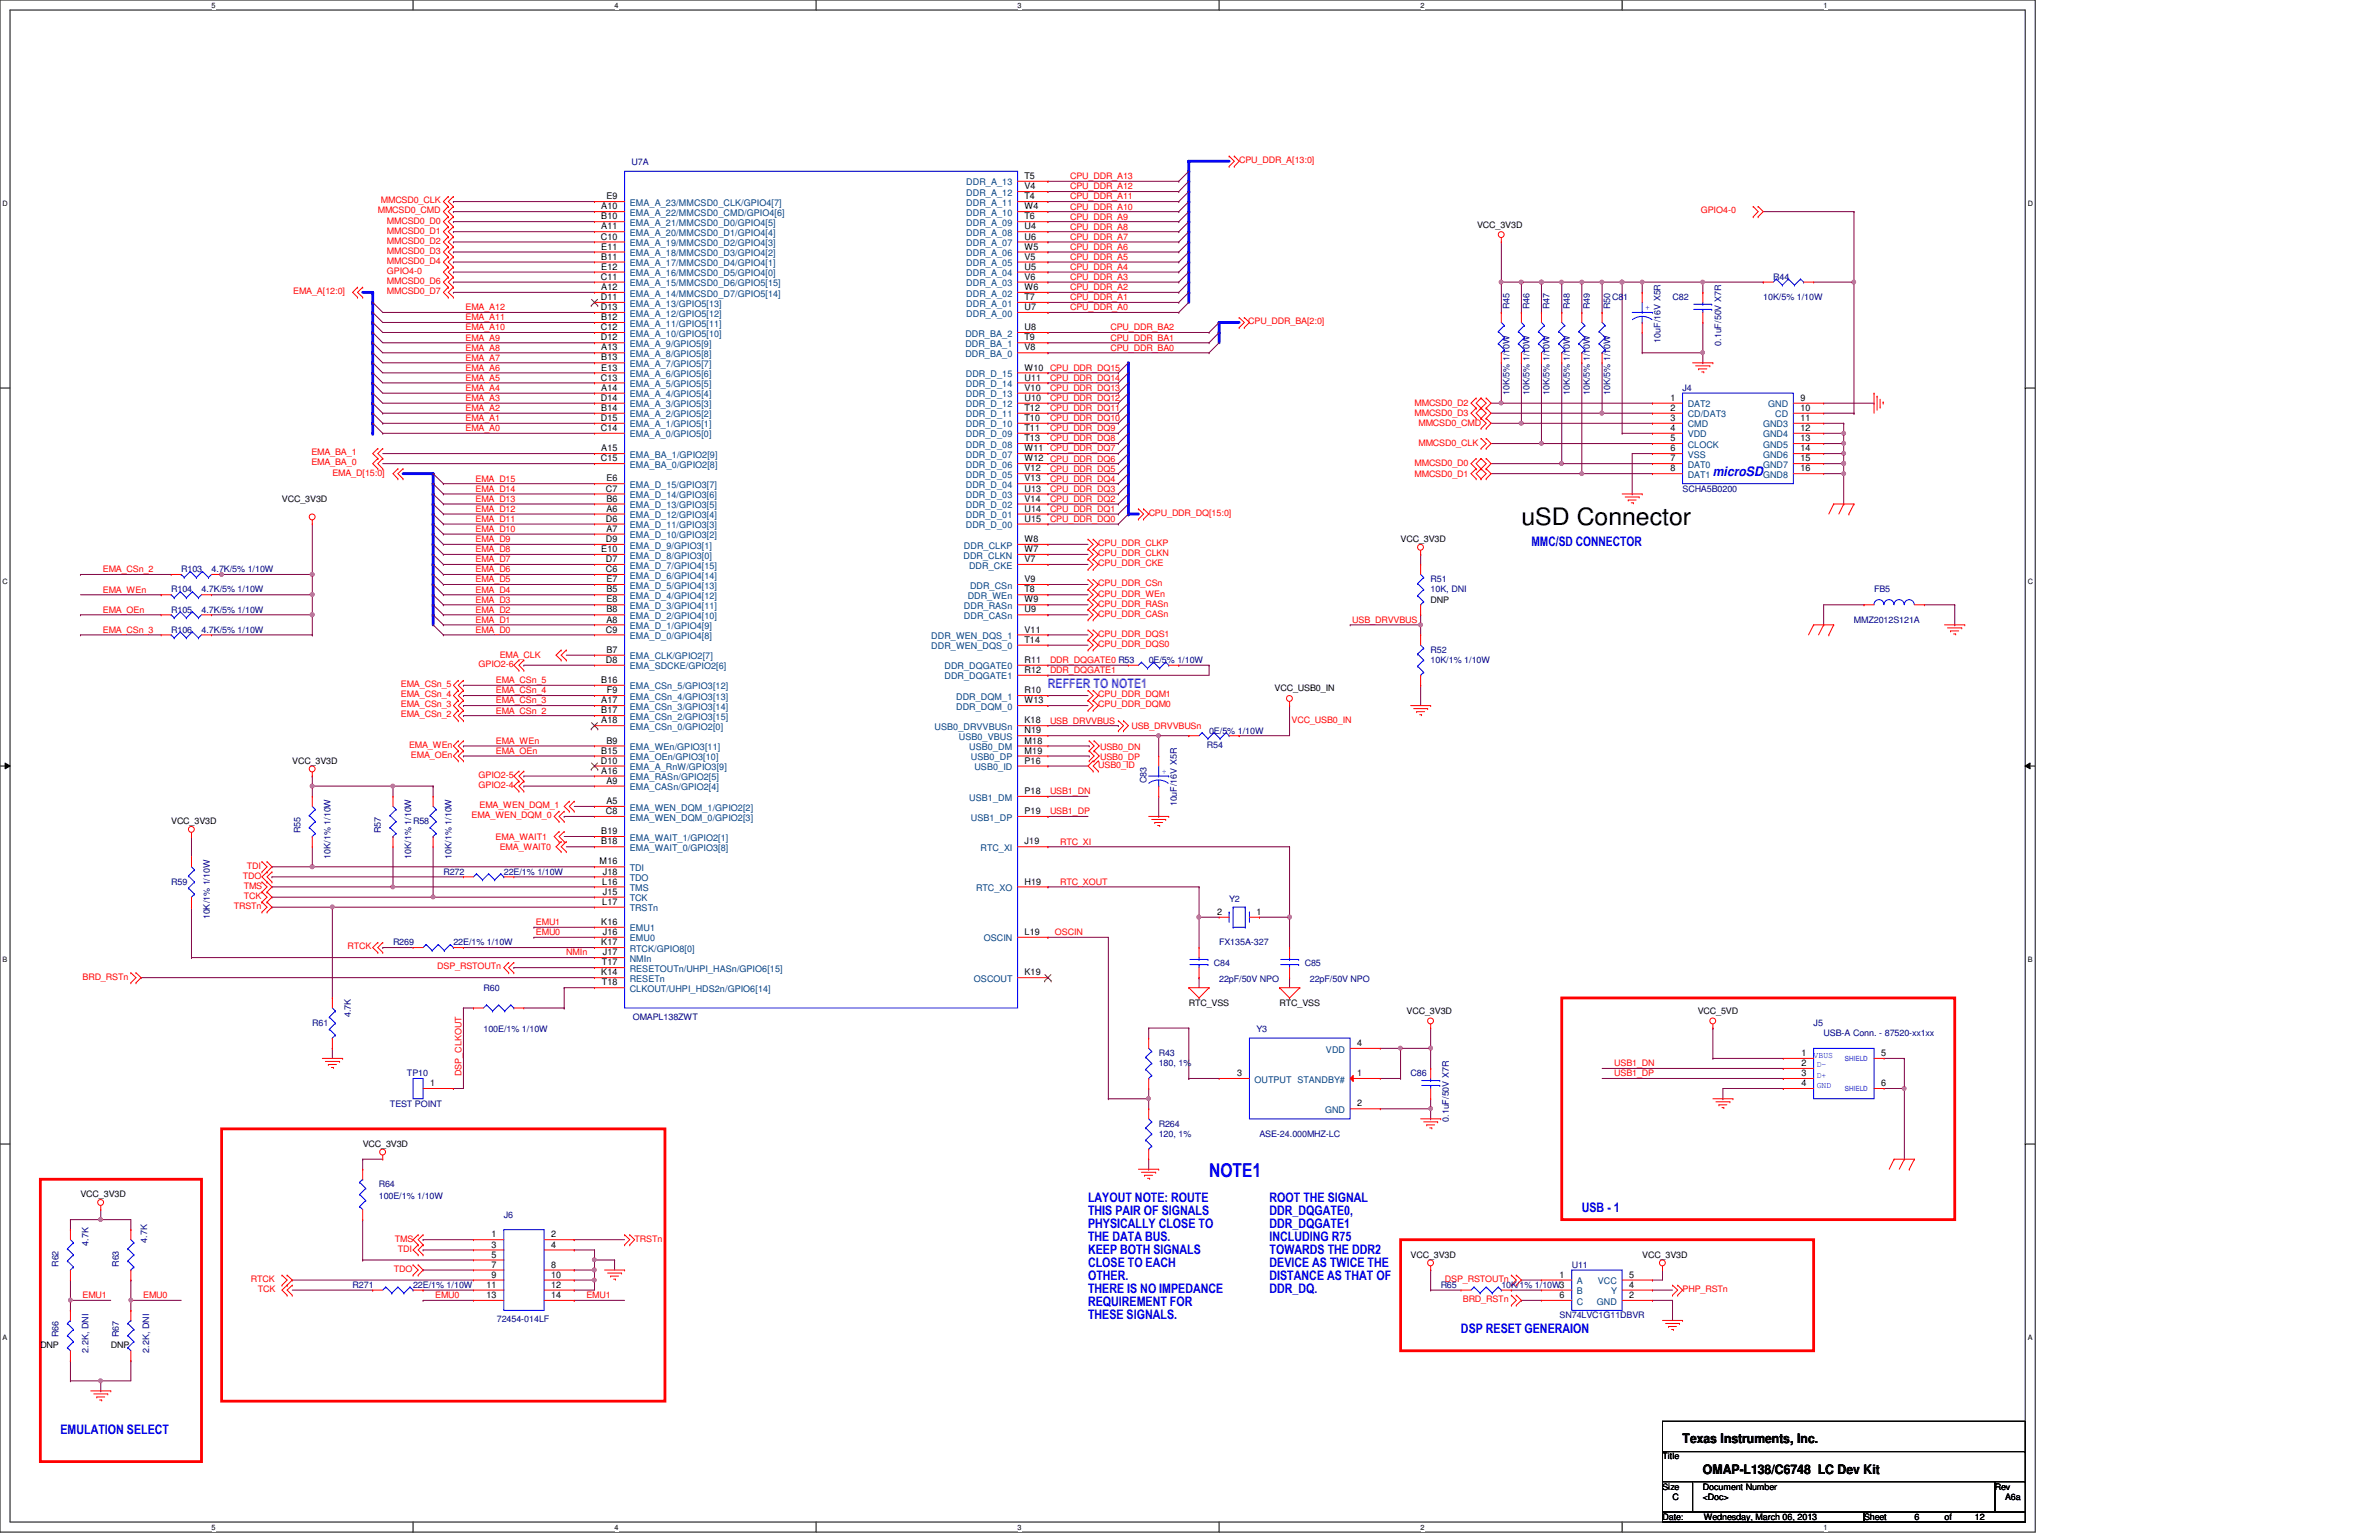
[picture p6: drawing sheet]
<svg xmlns="http://www.w3.org/2000/svg" width="432mm" height="279mm" viewBox="0 0 432 279" stroke-linecap="round" stroke-linejoin="round" font-family="sans-serif">
<defs><g id="words">
<text font-size="4.4" x="276.1" y="95.3">uSD Connector</text>
<text font-size="3.5" fill="#00f" x="219.5" y="213.6">NOTE1</text>
<g font-size="2.4" fill="#00f">
<text x="310.9" y="86.3">microSD</text>
<text x="278" y="99.1">MMC/SD CONNECTOR</text>
<text x="197.5" y="218">LAYOUT NOTE: ROUTE</text>
<text x="197.5" y="220.4">THIS PAIR OF SIGNALS</text>
<text x="230.4" y="218">ROOT THE SIGNAL</text>
<text x="230.4" y="220.4">DDR_DQGATE0,</text>
<text x="287.1" y="219.9">USB - 1</text>
<text x="197.5" y="222.8">PHYSICALLY CLOSE TO</text>
<text x="197.5" y="225.1">THE DATA BUS.</text>
<text x="197.5" y="227.5">KEEP BOTH SIGNALS</text>
<text x="230.4" y="222.8">DDR_DQGATE1</text>
<text x="230.4" y="225.1">INCLUDING R75</text>
<text x="230.4" y="227.5">TOWARDS THE DDR2</text>
<text x="197.5" y="229.9">CLOSE TO EACH</text>
<text x="197.5" y="232.2">OTHER.</text>
<text x="230.4" y="229.9">DEVICE AS TWICE THE</text>
<text x="230.4" y="232.2">DISTANCE AS THAT OF</text>
<text x="197.5" y="234.6">THERE IS NO IMPEDANCE</text>
<text x="197.5" y="237">REQUIREMENT FOR</text>
<text x="197.5" y="239.4">THESE SIGNALS.</text>
<text x="230.4" y="234.6">DDR_DQ.</text>
<text x="265.2" y="241.8">DSP RESET GENERAION</text>
<text x="11" y="260.1">EMULATION SELECT</text>
</g>
<text font-size="2.4" fill="#8000ff" x="190.2" y="124.8">REFFER TO NOTE1</text>
<g font-size="2.4">
<text x="305.4" y="261.9">Texas Instruments, Inc.</text>
<text x="309.1" y="267.4">OMAP-L138/C6748 LC Dev Kit</text>
</g>
<g font-size="1.7" fill="#004080">
<text x="175.4" y="33.7">DDR_A_13</text>
<text x="175.4" y="35.5">DDR_A_12</text>
<text x="114.3" y="37.3">EMA_A_23/MMCSD0_CLK/GPIO4[7]</text>
<text x="114.3" y="39.2">EMA_A_22/MMCSD0_CMD/GPIO4[6]</text>
<text x="114.3" y="41">EMA_A_21/MMCSD0_D0/GPIO4[5]</text>
<text x="175.4" y="37.3">DDR_A_11</text>
<text x="175.4" y="39.2">DDR_A_10</text>
<text x="175.4" y="41">DDR_A_09</text>
<text x="114.3" y="42.8">EMA_A_20/MMCSD0_D1/GPIO4[4]</text>
<text x="114.3" y="44.7">EMA_A_19/MMCSD0_D2/GPIO4[3]</text>
<text x="114.3" y="46.5">EMA_A_18/MMCSD0_D3/GPIO4[2]</text>
<text x="175.4" y="42.8">DDR_A_08</text>
<text x="175.4" y="44.7">DDR_A_07</text>
<text x="175.4" y="46.5">DDR_A_06</text>
<text x="114.3" y="48.3">EMA_A_17/MMCSD0_D4/GPIO4[1]</text>
<text x="114.3" y="50.1">EMA_A_16/MMCSD0_D5/GPIO4[0]</text>
<text x="114.3" y="51.9">EMA_A_15/MMCSD0_D6/GPIO5[15]</text>
<text x="114.3" y="53.8">EMA_A_14/MMCSD0_D7/GPIO5[14]</text>
<text x="175.4" y="48.3">DDR_A_05</text>
<text x="175.4" y="50.1">DDR_A_04</text>
<text x="175.4" y="51.9">DDR_A_03</text>
<text x="175.4" y="53.8">DDR_A_02</text>
<text x="114.3" y="55.6">EMA_A_13/GPIO5[13]</text>
<text x="114.3" y="57.4">EMA_A_12/GPIO5[12]</text>
<text x="114.3" y="59.3">EMA_A_11/GPIO5[11]</text>
<text x="175.4" y="55.6">DDR_A_01</text>
<text x="175.4" y="57.4">DDR_A_00</text>
<text x="114.3" y="61.1">EMA_A_10/GPIO5[10]</text>
<text x="114.3" y="62.9">EMA_A_9/GPIO5[9]</text>
<text x="114.3" y="64.8">EMA_A_8/GPIO5[8]</text>
<text x="175.2" y="61.1">DDR_BA_2</text>
<text x="175.2" y="62.9">DDR_BA_1</text>
<text x="175.2" y="64.8">DDR_BA_0</text>
<text x="114.3" y="66.6">EMA_A_7/GPIO5[7]</text>
<text x="114.3" y="68.4">EMA_A_6/GPIO5[6]</text>
<text x="114.3" y="70.2">EMA_A_5/GPIO5[5]</text>
<text x="175.3" y="68.4">DDR_D_15</text>
<text x="175.3" y="70.2">DDR_D_14</text>
<text x="114.3" y="72.1">EMA_A_4/GPIO5[4]</text>
<text x="114.3" y="73.9">EMA_A_3/GPIO5[3]</text>
<text x="114.3" y="75.7">EMA_A_2/GPIO5[2]</text>
<text x="114.3" y="77.6">EMA_A_1/GPIO5[1]</text>
<text x="175.3" y="72.1">DDR_D_13</text>
<text x="175.3" y="73.9">DDR_D_12</text>
<text x="175.3" y="75.7">DDR_D_11</text>
<text x="175.3" y="77.6">DDR_D_10</text>
<text x="306.3" y="73.9">DAT2</text>
<text x="306.3" y="75.7">CD/DAT3</text>
<text x="306.3" y="77.6">CMD</text>
<text x="320" y="77.6">GND3</text>
<text x="320.9" y="73.9">GND</text>
<text x="322.2" y="75.7">CD</text>
<text x="114.3" y="79.4">EMA_A_0/GPIO5[0]</text>
<text x="114.3" y="83.1">EMA_BA_1/GPIO2[9]</text>
<text x="175.3" y="79.4">DDR_D_09</text>
<text x="175.3" y="81.2">DDR_D_08</text>
<text x="175.3" y="83.1">DDR_D_07</text>
<text x="306.3" y="79.4">VDD</text>
<text x="306.3" y="81.2">CLOCK</text>
<text x="306.3" y="83.1">VSS</text>
<text x="320" y="79.4">GND4</text>
<text x="320" y="81.2">GND5</text>
<text x="320" y="83.1">GND6</text>
<text x="114.3" y="84.9">EMA_BA_0/GPIO2[8]</text>
<text x="114.3" y="88.5">EMA_D_15/GPIO3[7]</text>
<text x="175.3" y="84.9">DDR_D_06</text>
<text x="175.3" y="86.7">DDR_D_05</text>
<text x="175.3" y="88.5">DDR_D_04</text>
<text x="306.3" y="84.9">DAT0</text>
<text x="306.3" y="86.7">DAT1</text>
<text x="320" y="84.9">GND7</text>
<text x="320" y="86.7">GND8</text>
<text x="114.3" y="90.4">EMA_D_14/GPIO3[6]</text>
<text x="114.3" y="92.2">EMA_D_13/GPIO3[5]</text>
<text x="114.3" y="94">EMA_D_12/GPIO3[4]</text>
<text x="114.3" y="95.8">EMA_D_11/GPIO3[3]</text>
<text x="175.3" y="90.4">DDR_D_03</text>
<text x="175.3" y="92.2">DDR_D_02</text>
<text x="175.3" y="94">DDR_D_01</text>
<text x="175.3" y="95.8">DDR_D_00</text>
<text x="114.3" y="97.7">EMA_D_10/GPIO3[2]</text>
<text x="114.3" y="99.5">EMA_D_9/GPIO3[1]</text>
<text x="114.3" y="101.3">EMA_D_8/GPIO3[0]</text>
<text x="174.9" y="101.3">DDR_CLKN</text>
<text x="175" y="99.5">DDR_CLKP</text>
<text x="114.3" y="103.2">EMA_D_7/GPIO4[15]</text>
<text x="114.3" y="105">EMA_D_6/GPIO4[14]</text>
<text x="114.3" y="106.8">EMA_D_5/GPIO4[13]</text>
<text x="175.9" y="103.2">DDR_CKE</text>
<text x="176.1" y="106.8">DDR_CSn</text>
<text x="114.3" y="108.7">EMA_D_4/GPIO4[12]</text>
<text x="114.3" y="110.5">EMA_D_3/GPIO4[11]</text>
<text x="114.3" y="112.3">EMA_D_2/GPIO4[10]</text>
<text x="175" y="110.5">DDR_RASn</text>
<text x="175" y="112.3">DDR_CASn</text>
<text x="175.6" y="108.7">DDR_WEn</text>
<text x="114.3" y="114.1">EMA_D_1/GPIO4[9]</text>
<text x="114.3" y="116">EMA_D_0/GPIO4[8]</text>
<text x="114.3" y="119.6">EMA_CLK/GPIO2[7]</text>
<text x="169" y="116">DDR_WEN_DQS_1</text>
<text x="169" y="117.8">DDR_WEN_DQS_0</text>
<text x="114.3" y="121.5">EMA_SDCKE/GPIO2[6]</text>
<text x="114.3" y="125.1">EMA_CSn_5/GPIO3[12]</text>
<text x="171.4" y="121.5">DDR_DQGATE0</text>
<text x="171.4" y="123.3">DDR_DQGATE1</text>
<text x="114.3" y="127">EMA_CSn_4/GPIO3[13]</text>
<text x="114.3" y="128.8">EMA_CSn_3/GPIO3[14]</text>
<text x="114.3" y="130.6">EMA_CSn_2/GPIO3[15]</text>
<text x="173.6" y="127">DDR_DQM_1</text>
<text x="173.6" y="128.8">DDR_DQM_0</text>
<text x="114.3" y="132.4">EMA_CSn_0/GPIO2[0]</text>
<text x="114.3" y="136.1">EMA_WEn/GPIO3[11]</text>
<text x="114.3" y="137.9">EMA_OEn/GPIO3[10]</text>
<text x="169.6" y="132.4">USB0_DRVVBUSn</text>
<text x="174" y="134.2">USB0_VBUS</text>
<text x="175.9" y="136.1">USB0_DM</text>
<text x="176.2" y="137.9">USB0_DP</text>
<text x="114.3" y="139.7">EMA_A_RnW/GPIO3[9]</text>
<text x="114.3" y="141.6">EMA_RASn/GPIO2[5]</text>
<text x="114.3" y="143.4">EMA_CASn/GPIO2[4]</text>
<text x="176.9" y="139.7">USB0_ID</text>
<text x="114.3" y="147.1">EMA_WEN_DQM_1/GPIO2[2]</text>
<text x="114.3" y="148.9">EMA_WEN_DQM_0/GPIO2[3]</text>
<text x="175.9" y="145.2">USB1_DM</text>
<text x="176.2" y="148.9">USB1_DP</text>
<text x="114.3" y="152.5">EMA_WAIT_1/GPIO2[1]</text>
<text x="114.3" y="154.4">EMA_WAIT_0/GPIO3[8]</text>
<text x="178" y="154.4">RTC_XI</text>
<text x="114.3" y="158">TDI</text>
<text x="114.3" y="159.9">TDO</text>
<text x="114.3" y="161.7">TMS</text>
<text x="177.2" y="161.7">RTC_XO</text>
<text x="114.3" y="163.5">TCK</text>
<text x="114.3" y="165.4">TRSTn</text>
<text x="114.3" y="169">EMU1</text>
<text x="114.3" y="170.8">EMU0</text>
<text x="114.3" y="172.7">RTCK/GPIO8[0]</text>
<text x="178.6" y="170.8">OSCIN</text>
<text x="114.3" y="174.5">NMIn</text>
<text x="114.3" y="176.3">RESETOUTn/UHPI_HASn/GPIO6[15]</text>
<text x="114.3" y="178.1">RESETn</text>
<text x="114.3" y="180">CLKOUT/UHPI_HDS2n/GPIO6[14]</text>
<text x="176.8" y="178.1">OSCOUT</text>
<text x="240.7" y="191">VDD</text>
<text x="227.7" y="196.4">OUTPUT STANDBY#</text>
<text x="240.5" y="201.9">GND</text>
<text x="286.2" y="233">A</text>
<text x="290" y="233">VCC</text>
<text x="286.2" y="234.8">B</text>
<text x="286.2" y="236.7">C</text>
<text x="289.9" y="236.7">GND</text>
<text x="292.4" y="234.8">Y</text>
</g>
<g font-size="1.7">
<text x="186" y="32.5">T5</text>
<text x="186" y="34.3">V4</text>
<text x="109.1" y="38">A10</text>
<text x="109.1" y="39.8">B10</text>
<text x="109.1" y="41.6">A11</text>
<text x="110.1" y="36.2">E9</text>
<text x="186" y="36.2">T4</text>
<text x="186" y="38">W4</text>
<text x="186" y="39.8">T6</text>
<text x="186" y="41.6">U4</text>
<text x="109.1" y="43.5">C10</text>
<text x="109.1" y="45.3">E11</text>
<text x="109.1" y="47.1">B11</text>
<text x="186" y="43.5">U6</text>
<text x="186" y="45.3">W5</text>
<text x="186" y="47.1">V5</text>
<text x="109.1" y="50.8">C11</text>
<text x="109.1" y="48.9">E12</text>
<text x="109.1" y="52.6">A12</text>
<text x="186" y="48.9">U5</text>
<text x="186" y="50.8">V6</text>
<text x="186" y="52.6">W6</text>
<text x="109.1" y="54.4">D11</text>
<text x="109.1" y="56.3">D13</text>
<text x="109.1" y="59.9">C12</text>
<text x="109.1" y="58.1">B12</text>
<text x="186" y="54.4">T7</text>
<text x="186" y="56.3">U7</text>
<text x="186" y="59.9">U8</text>
<text x="109.1" y="61.8">D12</text>
<text x="109.1" y="63.6">A13</text>
<text x="109.1" y="65.4">B13</text>
<text x="186" y="61.8">T9</text>
<text x="186" y="63.6">V8</text>
<text x="109.1" y="69">C13</text>
<text x="109.1" y="67.2">E13</text>
<text x="109.1" y="70.9">A14</text>
<text x="186" y="67.2">W10</text>
<text x="186" y="69">U11</text>
<text x="186" y="70.9">V10</text>
<text x="109.1" y="72.7">D14</text>
<text x="109.1" y="76.4">D15</text>
<text x="109.1" y="74.5">B14</text>
<text x="186" y="72.7">U10</text>
<text x="186" y="74.5">T12</text>
<text x="186" y="76.4">T10</text>
<text x="303.2" y="72.7">1</text>
<text x="303.2" y="74.5">2</text>
<text x="303.2" y="76.4">3</text>
<text x="326.8" y="72.7">9</text>
<text x="326.8" y="74.5">10</text>
<text x="326.8" y="76.4">11</text>
<text x="109.1" y="78.2">C14</text>
<text x="109.1" y="83.7">C15</text>
<text x="109.1" y="81.9">A15</text>
<text x="186" y="78.2">T11</text>
<text x="186" y="80.1">T13</text>
<text x="186" y="81.9">W11</text>
<text x="186" y="83.7">W12</text>
<text x="303.2" y="78.2">4</text>
<text x="303.2" y="80.1">5</text>
<text x="303.2" y="81.9">6</text>
<text x="303.2" y="83.7">7</text>
<text x="326.8" y="78.2">12</text>
<text x="326.8" y="80.1">13</text>
<text x="326.8" y="81.9">14</text>
<text x="326.8" y="83.7">15</text>
<text x="110" y="89.2">C7</text>
<text x="110.1" y="87.3">E6</text>
<text x="186" y="85.5">V12</text>
<text x="186" y="87.3">V13</text>
<text x="186" y="89.2">U13</text>
<text x="303.2" y="85.5">8</text>
<text x="326.8" y="85.5">16</text>
<text x="110" y="94.7">D6</text>
<text x="110.1" y="91">B6</text>
<text x="110.1" y="92.8">A6</text>
<text x="186" y="91">V14</text>
<text x="186" y="92.8">U14</text>
<text x="186" y="94.7">U15</text>
<text x="109.1" y="100.2">E10</text>
<text x="110" y="98.3">D9</text>
<text x="110" y="102">D7</text>
<text x="110.1" y="96.5">A7</text>
<text x="186" y="98.3">W8</text>
<text x="186" y="100.2">W7</text>
<text x="186" y="102">V7</text>
<text x="110" y="103.8">C6</text>
<text x="110.1" y="105.6">E7</text>
<text x="110.1" y="107.5">B5</text>
<text x="186" y="105.6">V9</text>
<text x="186" y="107.5">T8</text>
<text x="110.1" y="109.3">E8</text>
<text x="110.1" y="111.1">B8</text>
<text x="110.1" y="112.9">A8</text>
<text x="186" y="109.3">W9</text>
<text x="186" y="111.1">U9</text>
<text x="110" y="114.8">C9</text>
<text x="110.1" y="118.4">B7</text>
<text x="186" y="114.8">V11</text>
<text x="186" y="116.6">T14</text>
<text x="109.1" y="123.9">B16</text>
<text x="110" y="120.3">D8</text>
<text x="110.2" y="125.8">F9</text>
<text x="186" y="120.3">R11</text>
<text x="186" y="122.1">R12</text>
<text x="186" y="125.8">R10</text>
<text x="109.1" y="127.6">A17</text>
<text x="109.1" y="129.4">B17</text>
<text x="109.1" y="131.2">A18</text>
<text x="186" y="127.6">W13</text>
<text x="186" y="131.2">K18</text>
<text x="109.1" y="136.7">B15</text>
<text x="110.1" y="134.9">B9</text>
<text x="186" y="133.1">N19</text>
<text x="186" y="134.9">M18</text>
<text x="186" y="136.7">M19</text>
<text x="109.1" y="138.6">D10</text>
<text x="109.1" y="140.4">A16</text>
<text x="110.1" y="142.2">A9</text>
<text x="186" y="138.6">P16</text>
<text x="110" y="147.7">C8</text>
<text x="110.1" y="145.9">A5</text>
<text x="186" y="144.1">P18</text>
<text x="186" y="147.7">P19</text>
<text x="109.1" y="151.3">B19</text>
<text x="109.1" y="153.2">B18</text>
<text x="186" y="153.2">J19</text>
<text x="108.8" y="156.8">M16</text>
<text x="109.3" y="160.5">L16</text>
<text x="109.4" y="158.7">J18</text>
<text x="186" y="160.5">H19</text>
<text x="109.1" y="167.8">K16</text>
<text x="109.3" y="164.2">L17</text>
<text x="109.4" y="162.3">J15</text>
<text x="220.9" y="166">2</text>
<text x="228" y="166">1</text>
<text x="109.1" y="171.5">K17</text>
<text x="109.4" y="169.6">J16</text>
<text x="109.4" y="173.3">J17</text>
<text x="186" y="169.6">L19</text>
<text x="109.1" y="177">K14</text>
<text x="109.3" y="175.1">T17</text>
<text x="109.3" y="178.8">T18</text>
<text x="186" y="177">K19</text>
<text x="246.3" y="189.8">4</text>
<text x="327" y="191.6">1</text>
<text x="341.4" y="191.6">5</text>
<text x="78.1" y="197.1">1</text>
<text x="224.6" y="195.2">3</text>
<text x="246.3" y="195.2">1</text>
<text x="327" y="195.2">3</text>
<text x="327" y="193.4">2</text>
<text x="327" y="197.1">4</text>
<text x="341.4" y="197.1">6</text>
<text x="246.3" y="200.7">2</text>
<text x="89.2" y="224.5">1</text>
<text x="89.2" y="226.4">3</text>
<text x="100" y="224.5">2</text>
<text x="100" y="226.4">4</text>
<text x="88.3" y="233.6">11</text>
<text x="89.2" y="228.2">5</text>
<text x="89.2" y="230">7</text>
<text x="89.2" y="231.8">9</text>
<text x="100" y="230">8</text>
<text x="100" y="231.8">10</text>
<text x="100" y="233.6">12</text>
<text x="283.1" y="231.8">1</text>
<text x="295.7" y="231.8">5</text>
<text x="295.7" y="233.6">4</text>
<text x="88.3" y="235.5">13</text>
<text x="100" y="235.5">14</text>
<text x="283.1" y="235.5">6</text>
<text x="295.7" y="235.5">2</text>
</g>
<g font-size="1.6" fill="#000080">
<text x="114.6" y="30">U7A</text>
<text x="321.9" y="50.8">R44</text>
<text x="274" y="56.1" transform="rotate(-90 274 56.1)">R45</text>
<text x="277.6" y="56.1" transform="rotate(-90 277.6 56.1)">R46</text>
<text x="281.3" y="56.1" transform="rotate(-90 281.3 56.1)">R47</text>
<text x="284.9" y="56.1" transform="rotate(-90 284.9 56.1)">R48</text>
<text x="288.6" y="56.1" transform="rotate(-90 288.6 56.1)">R49</text>
<text x="292.3" y="56.1" transform="rotate(-90 292.3 56.1)">R50</text>
<text x="292.6" y="54.5">C81</text>
<text x="303.6" y="54.5">C82</text>
<text x="320" y="54.5">10K/5% 1/10W</text>
<text x="301.4" y="62.2" transform="rotate(-90 301.4 62.2)">10uF/16V X5R</text>
<text x="312.4" y="62.7" transform="rotate(-90 312.4 62.7)">0.1uF/50V X7R</text>
<text x="274" y="71.7" transform="rotate(-90 274 71.7)">10K/5% 1/10W</text>
<text x="277.6" y="71.7" transform="rotate(-90 277.6 71.7)">10K/5% 1/10W</text>
<text x="281.3" y="71.7" transform="rotate(-90 281.3 71.7)">10K/5% 1/10W</text>
<text x="284.9" y="71.7" transform="rotate(-90 284.9 71.7)">10K/5% 1/10W</text>
<text x="288.6" y="71.7" transform="rotate(-90 288.6 71.7)">10K/5% 1/10W</text>
<text x="292.3" y="71.7" transform="rotate(-90 292.3 71.7)">10K/5% 1/10W</text>
<text x="305.4" y="70.9">J4</text>
<text x="305.4" y="89.2">SCHA5B0200</text>
<text x="31.1" y="107.5">R104</text>
<text x="32.9" y="103.8">R103</text>
<text x="36.6" y="107.5">4.7K/5% 1/10W</text>
<text x="38.4" y="103.8">4.7K/5% 1/10W</text>
<text x="259.7" y="105.7">R51</text>
<text x="259.7" y="107.5">10K, DNI</text>
<text x="340.1" y="107.5">FB5</text>
<text x="31.1" y="111.2">R105</text>
<text x="36.6" y="111.2">4.7K/5% 1/10W</text>
<text x="336.5" y="113">MMZ2012S121A</text>
<text x="31.1" y="114.8">R106</text>
<text x="36.6" y="114.8">4.7K/5% 1/10W</text>
<text x="259.7" y="118.5">R52</text>
<text x="208.5" y="120.3">0E/5% 1/10W</text>
<text x="259.7" y="120.3">10K/1% 1/10W</text>
<text x="219.1" y="135.7">R54</text>
<text x="219.5" y="133.1">0E/5% 1/10W</text>
<text x="208.1" y="142.1" transform="rotate(-90 208.1 142.1)">C83</text>
<text x="75" y="149.6">R58</text>
<text x="213.6" y="146.3" transform="rotate(-90 213.6 146.3)">10uF/16V X5R</text>
<text x="54.5" y="151.2" transform="rotate(-90 54.5 151.2)">R55</text>
<text x="60" y="155.8" transform="rotate(-90 60 155.8)">10K/1% 1/10W</text>
<text x="69.1" y="151.2" transform="rotate(-90 69.1 151.2)">R57</text>
<text x="74.6" y="155.8" transform="rotate(-90 74.6 155.8)">10K/1% 1/10W</text>
<text x="82" y="155.8" transform="rotate(-90 82 155.8)">10K/1% 1/10W</text>
<text x="31.1" y="160.5">R59</text>
<text x="80.5" y="158.7">R272</text>
<text x="91.4" y="158.7">22E/1% 1/10W</text>
<text x="38.1" y="166.8" transform="rotate(-90 38.1 166.8)">10K/1% 1/10W</text>
<text x="223.1" y="163.7">Y2</text>
<text x="71.3" y="171.5">R269</text>
<text x="82.3" y="171.5">22E/1% 1/10W</text>
<text x="221.3" y="171.5">FX135A-327</text>
<text x="87.8" y="179.7">R60</text>
<text x="220.3" y="175.2">C84</text>
<text x="221.3" y="178.1">22pF/50V NPO</text>
<text x="236.8" y="175.2">C85</text>
<text x="237.7" y="178.1">22pF/50V NPO</text>
<text x="63.7" y="184.5" transform="rotate(-90 63.7 184.5)">4.7K</text>
<text x="114.9" y="185">OMAPL138ZWT</text>
<text x="56.7" y="186.1">R61</text>
<text x="87.8" y="187.2">100E/1% 1/10W</text>
<text x="210.3" y="191.6">R43</text>
<text x="228" y="187.2">Y3</text>
<text x="329.2" y="186.1">J5</text>
<text x="331" y="188">USB-A Conn. - 87520-xx1xx</text>
<text x="73.9" y="195.3">TP10</text>
<text x="210.3" y="193.5">180, 1%</text>
<text x="256" y="195.3">C86</text>
<text x="70.8" y="200.8">TEST POINT</text>
<text x="263" y="203.5" transform="rotate(-90 263 203.5)">0.1uF/50V X7R</text>
<text x="210.3" y="204.4">R264</text>
<text x="210.3" y="206.2">120, 1%</text>
<text x="228.6" y="206.2">ASE-24.000MHZ-LC</text>
<text x="68.7" y="215.4">R64</text>
<text x="68.7" y="217.6">100E/1% 1/10W</text>
<text x="91.4" y="220.9">J6</text>
<text x="16.1" y="226" transform="rotate(-90 16.1 226)">4.7K</text>
<text x="26.7" y="225.5" transform="rotate(-90 26.7 225.5)">4.7K</text>
<text x="10.6" y="229.9" transform="rotate(-90 10.6 229.9)">R62</text>
<text x="21.6" y="229.9" transform="rotate(-90 21.6 229.9)">R63</text>
<text x="64" y="233.7">R271</text>
<text x="75" y="233.7">22E/1% 1/10W</text>
<text x="261.5" y="233.7">R65</text>
<text x="272.5" y="233.7">10K/1% 1/10W3</text>
<text x="285.3" y="230">U11</text>
<text x="90.2" y="239.9">72454-014LF</text>
<text x="283.1" y="239.2">SN74LVC1G11DBVR</text>
<text x="10.6" y="242.7" transform="rotate(-90 10.6 242.7)">R66</text>
<text x="16.1" y="245.4" transform="rotate(-90 16.1 245.4)">2.2K, DNI</text>
<text x="21.6" y="242.7" transform="rotate(-90 21.6 242.7)">R67</text>
<text x="27.1" y="245.4" transform="rotate(-90 27.1 245.4)">2.2K, DNI</text>
</g>
<g font-size="1.6" fill="#f00">
<text x="224.9" y="29.6">CPU_DDR_A[13:0]</text>
<text x="194.2" y="34.4">CPU_DDR_A12</text>
<text x="194.2" y="32.5">CPU_DDR_A13</text>
<text x="68.6" y="38.7">MMCSD0_CMD</text>
<text x="69.1" y="36.9">MMCSD0_CLK</text>
<text x="70.2" y="40.6">MMCSD0_D0</text>
<text x="194.2" y="41.7">CPU_DDR_A8</text>
<text x="194.2" y="39.8">CPU_DDR_A9</text>
<text x="194.2" y="38">CPU_DDR_A10</text>
<text x="194.2" y="36.2">CPU_DDR_A11</text>
<text x="308.7" y="38.7">GPIO4-0</text>
<text x="70.2" y="42.4">MMCSD0_D1</text>
<text x="70.2" y="44.2">MMCSD0_D2</text>
<text x="70.2" y="46.1">MMCSD0_D3</text>
<text x="70.2" y="47.9">MMCSD0_D4</text>
<text x="194.2" y="47.2">CPU_DDR_A5</text>
<text x="194.2" y="45.3">CPU_DDR_A6</text>
<text x="194.2" y="43.5">CPU_DDR_A7</text>
<text x="53.2" y="53.4">EMA_A[12:0]</text>
<text x="70.2" y="49.7">GPIO4-0</text>
<text x="70.2" y="51.5">MMCSD0_D6</text>
<text x="70.2" y="53.4">MMCSD0_D7</text>
<text x="194.2" y="52.7">CPU_DDR_A2</text>
<text x="194.2" y="50.8">CPU_DDR_A3</text>
<text x="194.2" y="49">CPU_DDR_A4</text>
<text x="84.5" y="56.3">EMA_A12</text>
<text x="84.5" y="58.1">EMA_A11</text>
<text x="84.5" y="59.9">EMA_A10</text>
<text x="194.2" y="56.3">CPU_DDR_A0</text>
<text x="194.2" y="54.5">CPU_DDR_A1</text>
<text x="201.5" y="59.9">CPU_DDR_BA2</text>
<text x="226.6" y="58.8">CPU_DDR_BA[2:0]</text>
<text x="84.5" y="61.8">EMA_A9</text>
<text x="84.5" y="63.6">EMA_A8</text>
<text x="84.5" y="65.4">EMA_A7</text>
<text x="201.5" y="63.6">CPU_DDR_BA0</text>
<text x="201.5" y="61.8">CPU_DDR_BA1</text>
<text x="84.5" y="67.3">EMA_A6</text>
<text x="84.5" y="71">EMA_A4</text>
<text x="84.5" y="69.1">EMA_A5</text>
<text x="190.6" y="71">CPU_DDR_DQ13</text>
<text x="190.6" y="69.1">CPU_DDR_DQ14</text>
<text x="190.6" y="67.3">CPU_DDR_DQ15</text>
<text x="84.5" y="76.4">EMA_A1</text>
<text x="84.5" y="74.6">EMA_A2</text>
<text x="84.5" y="72.8">EMA_A3</text>
<text x="190.6" y="76.4">CPU_DDR_DQ10</text>
<text x="190.6" y="74.6">CPU_DDR_DQ11</text>
<text x="190.6" y="72.8">CPU_DDR_DQ12</text>
<text x="256.8" y="75.5">MMCSD0_D3</text>
<text x="256.8" y="73.7">MMCSD0_D2</text>
<text x="257.5" y="77.3">MMCSD0_CMD</text>
<text x="56.5" y="82.6">EMA_BA_1</text>
<text x="84.5" y="78.2">EMA_A0</text>
<text x="190.6" y="83.7">CPU_DDR_DQ6</text>
<text x="190.6" y="81.9">CPU_DDR_DQ7</text>
<text x="190.6" y="80.1">CPU_DDR_DQ8</text>
<text x="190.6" y="78.2">CPU_DDR_DQ9</text>
<text x="257.5" y="81">MMCSD0_CLK</text>
<text x="56.5" y="84.5">EMA_BA_0</text>
<text x="60.3" y="86.3">EMA_D[15:0]</text>
<text x="86.3" y="87.4">EMA_D15</text>
<text x="86.3" y="89.2">EMA_D14</text>
<text x="190.6" y="89.2">CPU_DDR_DQ3</text>
<text x="190.6" y="87.4">CPU_DDR_DQ4</text>
<text x="190.6" y="85.6">CPU_DDR_DQ5</text>
<text x="256.8" y="86.5">MMCSD0_D1</text>
<text x="256.8" y="84.6">MMCSD0_D0</text>
<text x="86.3" y="91.1">EMA_D13</text>
<text x="86.3" y="92.9">EMA_D12</text>
<text x="86.3" y="94.7">EMA_D11</text>
<text x="190.6" y="94.7">CPU_DDR_DQ0</text>
<text x="190.6" y="92.9">CPU_DDR_DQ1</text>
<text x="190.6" y="91.1">CPU_DDR_DQ2</text>
<text x="208.5" y="93.6">CPU_DDR_DQ[15:0]</text>
<text x="86.3" y="100.2">EMA_D8</text>
<text x="86.3" y="96.5">EMA_D10</text>
<text x="86.3" y="98.4">EMA_D9</text>
<text x="199.3" y="99.1">CPU_DDR_CLKP</text>
<text x="199.3" y="100.9">CPU_DDR_CLKN</text>
<text x="18.7" y="107.5">EMA_WEn</text>
<text x="18.7" y="103.8">EMA_CSn_2</text>
<text x="86.3" y="107.5">EMA_D4</text>
<text x="86.3" y="105.7">EMA_D5</text>
<text x="86.3" y="103.8">EMA_D6</text>
<text x="86.3" y="102">EMA_D7</text>
<text x="199.3" y="102.7">CPU_DDR_CKE</text>
<text x="199.3" y="106.4">CPU_DDR_CSn</text>
<text x="18.7" y="111.2">EMA_OEn</text>
<text x="86.3" y="111.2">EMA_D2</text>
<text x="86.3" y="109.3">EMA_D3</text>
<text x="86.3" y="113">EMA_D1</text>
<text x="199.3" y="108.2">CPU_DDR_WEn</text>
<text x="199.3" y="110.1">CPU_DDR_RASn</text>
<text x="199.3" y="111.9">CPU_DDR_CASn</text>
<text x="245.4" y="113">USB_DRVVBUS</text>
<text x="18.7" y="114.8">EMA_CSn_3</text>
<text x="86.3" y="114.8">EMA_D0</text>
<text x="90.7" y="119.4">EMA_CLK</text>
<text x="199.3" y="115.5">CPU_DDR_DQS1</text>
<text x="199.3" y="117.4">CPU_DDR_DQS0</text>
<text x="72.8" y="124.7">EMA_CSn_5</text>
<text x="86.9" y="121">GPIO2-6</text>
<text x="90" y="125.8">EMA_CSn_4</text>
<text x="90" y="124">EMA_CSn_5</text>
<text x="190.6" y="120.3">DDR_DQGATE0 R53</text>
<text x="190.6" y="122.1">DDR_DQGATE1</text>
<text x="72.8" y="126.5">EMA_CSn_4</text>
<text x="72.8" y="128.4">EMA_CSn_3</text>
<text x="72.8" y="130.2">EMA_CSn_2</text>
<text x="90" y="127.6">EMA_CSn_3</text>
<text x="90" y="129.5">EMA_CSn_2</text>
<text x="190.6" y="131.3">USB_DRVVBUS</text>
<text x="199.3" y="126.5">CPU_DDR_DQM1</text>
<text x="199.3" y="128.4">CPU_DDR_DQM0</text>
<text x="234.4" y="131.1">VCC_USB0_IN</text>
<text x="74.3" y="135.7">EMA_WEn</text>
<text x="74.6" y="137.5">EMA_OEn</text>
<text x="90" y="136.8">EMA_OEn</text>
<text x="90" y="135">EMA_WEn</text>
<text x="199.7" y="137.9">USB0_DP</text>
<text x="199.7" y="136">USB0_DN</text>
<text x="205.4" y="132.2">USB_DRVVBUSn</text>
<text x="86.9" y="143">GPIO2-4</text>
<text x="86.9" y="141.1">GPIO2-5</text>
<text x="199.3" y="139.3">USB0_ID</text>
<text x="85.6" y="148.5">EMA_WEN_DQM_0</text>
<text x="87" y="146.6">EMA_WEN_DQM_1</text>
<text x="190.6" y="147.7">USB1_DP</text>
<text x="190.6" y="144.1">USB1_DN</text>
<text x="90" y="152.3">EMA_WAIT1</text>
<text x="90.7" y="154.1">EMA_WAIT0</text>
<text x="192.4" y="153.2">RTC_XI</text>
<text x="44.1" y="159.4">TDO</text>
<text x="44.2" y="161.2">TMS</text>
<text x="44.8" y="157.6">TDI</text>
<text x="192.4" y="160.5">RTC_XOUT</text>
<text x="42.4" y="164.9">TRSTn</text>
<text x="44.2" y="163.1">TCK</text>
<text x="97.3" y="167.9">EMU1</text>
<text x="63.1" y="172.3">RTCK</text>
<text x="97.3" y="169.7">EMU0</text>
<text x="102.8" y="173.4">NMIn</text>
<text x="191.5" y="169.7">OSCIN</text>
<text x="15" y="177.7">BRD_RSTn</text>
<text x="79.4" y="175.9">DSP_RSTOUTn</text>
<text x="83.7" y="195.3" transform="rotate(-90 83.7 195.3)">DSP_CLKOUT</text>
<text x="293" y="195.3">USB1_DP</text>
<text x="293" y="193.5">USB1_DN</text>
<text x="71.7" y="225.3">TMS</text>
<text x="72.2" y="227.1">TDI</text>
<text x="115.2" y="225.3">TRSTn</text>
<text x="45.5" y="232.6">RTCK</text>
<text x="71.5" y="230.8">TDO</text>
<text x="262.3" y="232.6">DSP_RSTOUTn</text>
<text x="15" y="235.5">EMU1</text>
<text x="26" y="235.5">EMU0</text>
<text x="46.8" y="234.4">TCK</text>
<text x="79" y="235.5">EMU0</text>
<text x="106.4" y="235.5">EMU1</text>
<text x="265.5" y="236.3">BRD_RSTn</text>
<text x="305.4" y="234.4">PHP_RSTn</text>
</g>
<g font-size="1.6">
<text x="268.1" y="41.3">VCC_3V3D</text>
<text x="51.2" y="91.1">VCC_3V3D</text>
<text x="254.2" y="98.3">VCC_3V3D</text>
<text x="259.7" y="109.3">DNP</text>
<text x="231.4" y="125.4">VCC_USB0_IN</text>
<text x="53" y="138.6">VCC_3V3D</text>
<text x="31.1" y="149.6">VCC_3V3D</text>
<text x="215.8" y="182.5">RTC_VSS</text>
<text x="232.2" y="182.5">RTC_VSS</text>
<text x="255.3" y="183.9">VCC_3V3D</text>
<text x="308.1" y="183.9">VCC_5VD</text>
<text x="65.8" y="208.1">VCC_3V3D</text>
<text x="14.6" y="217.2">VCC_3V3D</text>
<text x="256" y="228.2">VCC_3V3D</text>
<text x="298.1" y="228.2">VCC_3V3D</text>
<text x="7.3" y="244.6">DNP</text>
<text x="20.1" y="244.6">DNP</text>
<text x="301.8" y="264.8">Title</text>
<text x="301.8" y="270.3">Size</text>
<text x="301.8" y="275.8">Date:</text>
<text x="303.6" y="272.1">C</text>
<text x="309.1" y="270.3">Document Number</text>
<text x="309.1" y="272.1">&lt;Doc&gt;</text>
<text x="309.2" y="275.8">Wednesday, March 06, 2013</text>
<text x="338.3" y="275.8">Sheet</text>
<text x="347.5" y="275.8">6</text>
<text x="352.9" y="275.8">of</text>
<text x="358.4" y="275.8">12</text>
<text x="362.1" y="270.3">Rev</text>
<text x="363.9" y="272.1">A6a</text>
</g>
<g font-size="1.6" fill="#00f">
<text x="298.6" y="56.3">+</text>
<text x="210.9" y="140.4">+</text>
<text x="329.2" y="192">VBUS</text>
<text x="329.7" y="193.6">D-</text>
<text x="329.7" y="195.5">D+</text>
<text x="329.7" y="197.5">GND</text>
</g>
<g font-size="1.3">
<text x="38.4" y="1.4">5</text>
<text x="111.5" y="1.4">4</text>
<text x="184.7" y="1.4">3</text>
<text x="257.9" y="1.4">2</text>
<text x="331" y="1.4">1</text>
<text x=".5" y="37.3">D</text>
<text x="368" y="37.3">D</text>
<text x=".5" y="105.9">C</text>
<text x="368" y="105.9">C</text>
<text x=".5" y="174.5">B</text>
<text x="368" y="174.5">B</text>
<text x=".5" y="243">A</text>
<text x="368" y="243">A</text>
<text x="38.4" y="277.5">5</text>
<text x="111.5" y="277.5">4</text>
<text x="184.7" y="277.5">3</text>
<text x="257.9" y="277.5">2</text>
<text x="331" y="277.5">1</text>
</g>
<g font-size="1.3" fill="#00f">
<text x="334.9" y="192.5">SHIELD</text>
<text x="334.9" y="198">SHIELD</text>
</g>
</g></defs>
<path d="M0 0h369.4v278h-369.4zM1.8 1.8h365.8v274.3h-365.8z" fill="none" stroke="#000" stroke-width=".18"/>
<g fill="#fff">
<path d="M38.4 .2h.7v1.5h-.7z"/>
<path d="M38.4 276.4h.7v1.4h-.7z"/>
</g>
<path d="M75 0v1.8M75 276.1v1.9" fill="none" stroke="#000" stroke-width=".18"/>
<g fill="#fff">
<path d="M111.5 .2h.8v1.5h-.8z"/>
<path d="M111.5 276.4h.8v1.4h-.8z"/>
</g>
<path d="M148.1 0v1.8M148.1 276.1v1.9" fill="none" stroke="#000" stroke-width=".18"/>
<g fill="#fff">
<path d="M184.7 .2h.7v1.5h-.7z"/>
<path d="M184.7 276.4h.7v1.4h-.7z"/>
</g>
<path d="M221.3 0v1.8M221.3 276.1v1.9" fill="none" stroke="#000" stroke-width=".18"/>
<g fill="#fff">
<path d="M257.9 .2h.7v1.5h-.7z"/>
<path d="M257.9 276.4h.7v1.4h-.7z"/>
</g>
<path d="M294.4 0v1.8M294.4 276.1v1.9" fill="none" stroke="#000" stroke-width=".18"/>
<g fill="#fff">
<path d="M331 .2h.7v1.5h-.7z"/>
<path d="M331 276.4h.7v1.4h-.7z"/>
<path d="M.5 36.1h.9v1.5h-.9z"/>
<path d="M368 36.1h1v1.5h-1z"/>
<path d="M.5 104.7h.9v1.5h-.9z"/>
<path d="M368 104.7h1v1.5h-1z"/>
</g>
<path d="M0 70.4h1.8M367.6 70.4h1.8" fill="none" stroke="#000" stroke-width=".18"/>
<g fill="#fff">
<path d="M.5 173.3h.8v1.5h-.8z"/>
<path d="M368 173.3h.9v1.5h-.9z"/>
</g>
<path d="M0 139h1.8M.9 138.4l.9 .6-.9 .5zM367.6 139l.9-.6v1.1zM367.6 139h1.8" fill="none" stroke="#000" stroke-width=".18"/>
<path d="M.9 138.4l.9 .6-.9 .5zM367.6 139l.9-.6v1.1z" fill="#000"/>
<g fill="#fff">
<path d="M.5 241.9h.8v1.4h-.8z"/>
<path d="M368 241.9h.9v1.4h-.9z"/>
</g>
<path d="M0 207.6h1.8M367.6 207.6h1.8" fill="none" stroke="#000" stroke-width=".18"/>
<path d="M283.5 181.1h71.3v40.2h-71.3zM7.3 214h29.3v51.2h-29.3zM40.2 204.8h80.5v49.4h-80.5zM254.2 224.9h75v20.2h-75z" fill="none" stroke="#f00" stroke-width=".51"/>
<path d="M34.8 151.8h.1M34.8 151.8v3.6M56.7 157.3h.1M56.7 157.3h51.2M25.6 177.4h.1M25.6 177.4h82.3M34.8 164.6h.1M34.8 173.7h.1M34.8 164.6v9.1M34.8 173.7h73.1" fill="none" stroke="#800040" stroke-width=".18"/>
<circle cx="56.7" cy="157.2" r=".37" fill="#f0f"/>
<circle cx="56.7" cy="157.2" r=".37" fill="none" stroke="#f0f" stroke-width=".18"/>
<path d="M71.3 160.9h.1M71.3 160.9h36.6" fill="none" stroke="#800040" stroke-width=".18"/>
<circle cx="71.3" cy="160.9" r=".34" fill="#f0f"/>
<circle cx="71.3" cy="160.9" r=".34" fill="none" stroke="#f0f" stroke-width=".18"/>
<path d="M78.6 162.8h.1M78.6 162.8h29.3" fill="none" stroke="#800040" stroke-width=".18"/>
<circle cx="78.6" cy="162.7" r=".34" fill="#f0f"/>
<circle cx="78.6" cy="162.7" r=".34" fill="none" stroke="#f0f" stroke-width=".18"/>
<path d="M60.3 164.6h.1M60.3 164.6h47.6" fill="none" stroke="#800040" stroke-width=".18"/>
<circle cx="60.3" cy="164.5" r=".34" fill="#f0f"/>
<circle cx="60.3" cy="164.5" r=".34" fill="none" stroke="#f0f" stroke-width=".18"/>
<g fill="none" stroke="#800040" stroke-width=".18">
<path d="M69.5 171.9h.1M69.5 171.9h5.5M96.9 168.2h.1M96.9 170.1h.1M96.9 168.2h11M96.9 170.1h11M82.3 197.5h.1M82.3 197.5h1.8M18.3 219.5v1.8M12.8 223.1h.1M12.8 221.3h.1M12.8 221.3v1.8"/>
<path d="M12.8 221.3h5.5M18.3 221.3h.1"/>
</g>
<circle cx="18.2" cy="221.2" r=".35" fill="#f0f"/>
<circle cx="18.2" cy="221.2" r=".35" fill="none" stroke="#f0f" stroke-width=".18"/>
<path d="M12.8 235.9h.1M12.8 232.2v3.7M12.8 235.9h7.3M18.3 221.3h.1M18.3 221.3h5.4v1.8M23.7 223.1h.1M23.7 237.7h.1M23.7 235.9v1.8M23.7 246.9h.1M23.7 246.9v3.6" fill="none" stroke="#800040" stroke-width=".18"/>
<circle cx="12.8" cy="235.9" r=".34" fill="#f0f"/>
<circle cx="12.8" cy="235.9" r=".34" fill="none" stroke="#f0f" stroke-width=".18"/>
<path d="M23.7 235.9h.1M23.7 235.9h9.2" fill="none" stroke="#800040" stroke-width=".18"/>
<circle cx="23.7" cy="235.9" r=".34" fill="#f0f"/>
<circle cx="23.7" cy="235.9" r=".34" fill="none" stroke="#f0f" stroke-width=".18"/>
<path d="M190.2 170.1h.1M190.2 170.1h11M217.6 166.4h.1M217.6 166.4h3.7M217.6 166.4v5.5M259.7 203h.1M259.7 201.2v1.8M23.7 232.2h.1M23.7 232.2v3.7" fill="none" stroke="#800040" stroke-width=".18"/>
<circle cx="217.6" cy="166.4" r=".35" fill="#f0f"/>
<circle cx="217.6" cy="166.4" r=".35" fill="none" stroke="#f0f" stroke-width=".18"/>
<path d="M234.1 166.4h.1M234.1 166.4v5.5" fill="none" stroke="#800040" stroke-width=".18"/>
<circle cx="234" cy="166.4" r=".35" fill="#f0f"/>
<circle cx="234" cy="166.4" r=".35" fill="none" stroke="#f0f" stroke-width=".18"/>
<g fill="none" stroke="#800040" stroke-width=".18">
<path d="M69.5 76.8h.1M69.5 76.8h38.4M80.5 111.5h.1M80.5 115.2h.1M80.5 109.7h.1M80.5 107.9h.1M80.5 106h.1M80.5 104.2h.1M80.5 111.5h27.4M80.5 115.2h27.4M80.5 109.7h27.4M80.5 107.9h27.4"/>
<path d="M80.5 106h27.4M80.5 104.2h27.4M84.1 128h.1M84.1 137.2h.1M84.1 126.2h.1M84.1 135.3h.1M84.1 128h23.8M84.1 137.2h23.8M84.1 126.2h23.8M84.1 135.3h23.8M190.2 153.6h.1M190.2 153.6h43.9"/>
<path d="M234.1 153.6h.1M234.1 153.6v12.8h-5.5M190.2 160.9h.1M190.2 160.9h27.4M217.6 160.9h.1M217.6 177.4h.1M217.6 160.9v5.5M217.6 177.4v1.8M228.6 166.4h.1M234.1 177.4h.1M234.1 177.4v1.8"/>
</g>
<path d="M65.8 53h1.8" fill="none" stroke="#00f" stroke-width=".51"/>
<circle cx="67.6" cy="53" r=".25" fill="#00f"/>
<path d="M67.6 53v1.9" fill="none" stroke="#00f" stroke-width=".51"/>
<circle cx="67.6" cy="54.9" r=".25" fill="#00f"/>
<path d="M78.6 111.5v1.9" fill="none" stroke="#00f" stroke-width=".51"/>
<circle cx="78.6" cy="111.5" r=".25" fill="#00f"/>
<path d="M73.2 85.9h5.4" fill="none" stroke="#00f" stroke-width=".51"/>
<circle cx="78.6" cy="85.9" r=".25" fill="#00f"/>
<path d="M78.6 109.7v1.8" fill="none" stroke="#00f" stroke-width=".51"/>
<circle cx="78.6" cy="109.7" r=".25" fill="#00f"/>
<path d="M78.6 107.9v1.8" fill="none" stroke="#00f" stroke-width=".51"/>
<circle cx="78.6" cy="107.9" r=".25" fill="#00f"/>
<path d="M78.6 106v1.9" fill="none" stroke="#00f" stroke-width=".51"/>
<circle cx="78.6" cy="106" r=".25" fill="#00f"/>
<path d="M78.6 104.2v1.8" fill="none" stroke="#00f" stroke-width=".51"/>
<circle cx="78.6" cy="104.2" r=".25" fill="#00f"/>
<path d="M78.6 102.4v1.8" fill="none" stroke="#00f" stroke-width=".51"/>
<circle cx="78.6" cy="102.4" r=".25" fill="#00f"/>
<path d="M78.6 85.9v1.9" fill="none" stroke="#00f" stroke-width=".51"/>
<circle cx="78.6" cy="87.8" r=".25" fill="#00f"/>
<g fill="none" stroke="#800040" stroke-width=".18">
<path d="M190.2 34.8h.1M190.2 32.9h.1M190.2 38.4h.1M190.2 36.6h.1M190.2 34.8h23.8M190.2 32.9h23.8M190.2 38.4h23.8M190.2 36.6h23.8M190.2 56.7h.1M190.2 54.9h.1M190.2 53h.1M190.2 51.2h.1"/>
<path d="M190.2 49.4h.1M190.2 47.5h.1M190.2 45.7h.1M190.2 43.9h.1M190.2 42h.1M190.2 40.2h.1M190.2 56.7h23.8M190.2 54.9h23.8M190.2 53h23.8M190.2 51.2h23.8M190.2 49.4h23.8M190.2 47.5h23.8"/>
<path d="M190.2 45.7h23.8M190.2 43.9h23.8M190.2 42h23.8M190.2 40.2h23.8"/>
</g>
<path d="M215.8 53v1.9" fill="none" stroke="#00f" stroke-width=".51"/>
<circle cx="215.8" cy="53" r=".25" fill="#00f"/>
<path d="M215.8 29.3h7.3" fill="none" stroke="#00f" stroke-width=".51"/>
<circle cx="215.8" cy="29.3" r=".25" fill="#00f"/>
<path d="M215.8 51.2v1.8" fill="none" stroke="#00f" stroke-width=".51"/>
<circle cx="215.8" cy="51.2" r=".25" fill="#00f"/>
<path d="M215.8 49.4v1.8" fill="none" stroke="#00f" stroke-width=".51"/>
<circle cx="215.8" cy="49.4" r=".25" fill="#00f"/>
<path d="M215.8 47.5v1.9" fill="none" stroke="#00f" stroke-width=".51"/>
<circle cx="215.8" cy="47.5" r=".25" fill="#00f"/>
<path d="M215.8 45.7v1.8" fill="none" stroke="#00f" stroke-width=".51"/>
<circle cx="215.8" cy="45.7" r=".25" fill="#00f"/>
<path d="M215.8 43.9v1.8" fill="none" stroke="#00f" stroke-width=".51"/>
<circle cx="215.8" cy="43.9" r=".25" fill="#00f"/>
<path d="M215.8 42v1.9" fill="none" stroke="#00f" stroke-width=".51"/>
<circle cx="215.8" cy="42" r=".25" fill="#00f"/>
<path d="M215.8 40.2v1.8" fill="none" stroke="#00f" stroke-width=".51"/>
<circle cx="215.8" cy="40.2" r=".25" fill="#00f"/>
<path d="M215.8 38.4v1.8" fill="none" stroke="#00f" stroke-width=".51"/>
<circle cx="215.8" cy="38.4" r=".25" fill="#00f"/>
<path d="M215.8 36.6v1.8" fill="none" stroke="#00f" stroke-width=".51"/>
<circle cx="215.8" cy="36.6" r=".25" fill="#00f"/>
<path d="M215.8 34.8v1.8" fill="none" stroke="#00f" stroke-width=".51"/>
<circle cx="215.8" cy="34.8" r=".25" fill="#00f"/>
<path d="M215.8 32.9v1.9" fill="none" stroke="#00f" stroke-width=".51"/>
<circle cx="215.8" cy="32.9" r=".25" fill="#00f"/>
<path d="M215.8 31.1v1.8" fill="none" stroke="#00f" stroke-width=".51"/>
<circle cx="215.8" cy="31.1" r=".25" fill="#00f"/>
<path d="M215.8 29.3v1.8" fill="none" stroke="#00f" stroke-width=".51"/>
<circle cx="215.8" cy="29.3" r=".25" fill="#00f"/>
<path d="M221.3 60.3v1.9" fill="none" stroke="#00f" stroke-width=".51"/>
<circle cx="221.3" cy="60.3" r=".25" fill="#00f"/>
<path d="M221.3 58.5h3.6" fill="none" stroke="#00f" stroke-width=".51"/>
<circle cx="221.3" cy="58.5" r=".25" fill="#00f"/>
<path d="M190.2 64h.1M190.2 62.2h.1M190.2 60.3h.1M190.2 64h29.3M190.2 62.2h29.3M190.2 60.3h29.3" fill="none" stroke="#800040" stroke-width=".18"/>
<path d="M221.3 58.5v1.8" fill="none" stroke="#00f" stroke-width=".51"/>
<circle cx="221.3" cy="58.5" r=".25" fill="#00f"/>
<g fill="none" stroke="#800040" stroke-width=".18">
<path d="M190.2 78.6h.1M190.2 76.8h.1M190.2 75h.1M190.2 73.2h.1M190.2 71.3h.1M190.2 69.5h.1M190.2 67.6h.1M190.2 78.6h12.8M190.2 76.8h12.8M190.2 75h12.8M190.2 73.2h12.8M190.2 71.3h12.8"/>
<path d="M190.2 69.5h12.8M190.2 67.6h12.8M190.2 95.1h.1M190.2 93.3h.1M190.2 91.4h.1M190.2 89.6h.1M190.2 87.8h.1M190.2 85.9h.1M190.2 84.1h.1M190.2 82.3h.1M190.2 80.5h.1M190.2 95.1h12.8"/>
<path d="M190.2 93.3h12.8M190.2 91.4h12.8M190.2 89.6h12.8M190.2 87.8h12.8M190.2 85.9h12.8M190.2 84.1h12.8M190.2 82.3h12.8M190.2 80.5h12.8"/>
</g>
<path d="M204.8 91.4v1.9" fill="none" stroke="#00f" stroke-width=".51"/>
<circle cx="204.8" cy="91.4" r=".25" fill="#00f"/>
<path d="M204.8 93.3h1.8" fill="none" stroke="#00f" stroke-width=".51"/>
<circle cx="204.8" cy="93.3" r=".25" fill="#00f"/>
<path d="M204.8 89.6v1.8" fill="none" stroke="#00f" stroke-width=".51"/>
<circle cx="204.8" cy="89.6" r=".25" fill="#00f"/>
<path d="M204.8 87.8v1.8" fill="none" stroke="#00f" stroke-width=".51"/>
<circle cx="204.8" cy="87.8" r=".25" fill="#00f"/>
<path d="M204.8 85.9v1.9" fill="none" stroke="#00f" stroke-width=".51"/>
<circle cx="204.8" cy="85.9" r=".25" fill="#00f"/>
<path d="M204.8 84.1v1.8" fill="none" stroke="#00f" stroke-width=".51"/>
<circle cx="204.8" cy="84.1" r=".25" fill="#00f"/>
<path d="M204.8 82.3v1.8" fill="none" stroke="#00f" stroke-width=".51"/>
<circle cx="204.8" cy="82.3" r=".25" fill="#00f"/>
<path d="M204.8 80.5v1.8" fill="none" stroke="#00f" stroke-width=".51"/>
<circle cx="204.8" cy="80.5" r=".25" fill="#00f"/>
<g fill="none" stroke="#800040" stroke-width=".18">
<path d="M190.2 98.8h.1M190.2 98.8h7.3M190.2 100.6h.1M190.2 115.2h.1M190.2 117.1h.1M190.2 111.5h.1M190.2 109.7h.1M190.2 107.9h.1M190.2 102.4h.1M190.2 106h.1M190.2 100.6h7.3M190.2 115.2h7.3"/>
<path d="M190.2 117.1h7.3M190.2 111.5h7.3M190.2 109.7h7.3M190.2 107.9h7.3M190.2 102.4h7.3M190.2 106h7.3M190.2 128h.1M190.2 126.2h.1M190.2 128h7.3M190.2 126.2h7.3"/>
</g>
<path d="M204.8 71.3v1.9" fill="none" stroke="#00f" stroke-width=".51"/>
<circle cx="204.8" cy="71.3" r=".25" fill="#00f"/>
<path d="M204.8 69.5v1.8" fill="none" stroke="#00f" stroke-width=".51"/>
<circle cx="204.8" cy="69.5" r=".25" fill="#00f"/>
<path d="M204.8 67.6v1.9" fill="none" stroke="#00f" stroke-width=".51"/>
<circle cx="204.8" cy="67.6" r=".25" fill="#00f"/>
<path d="M204.8 78.6v1.9" fill="none" stroke="#00f" stroke-width=".51"/>
<circle cx="204.8" cy="78.6" r=".25" fill="#00f"/>
<path d="M204.8 73.2v1.8" fill="none" stroke="#00f" stroke-width=".51"/>
<circle cx="204.8" cy="73.2" r=".25" fill="#00f"/>
<path d="M204.8 75v1.8" fill="none" stroke="#00f" stroke-width=".51"/>
<circle cx="204.8" cy="75" r=".25" fill="#00f"/>
<path d="M204.8 76.8v1.8" fill="none" stroke="#00f" stroke-width=".51"/>
<circle cx="204.8" cy="76.8" r=".25" fill="#00f"/>
<path d="M204.8 65.8v1.8" fill="none" stroke="#00f" stroke-width=".51"/>
<circle cx="204.8" cy="65.8" r=".25" fill="#00f"/>
<g fill="none" stroke="#800040" stroke-width=".18">
<path d="M82.3 36.6h.1M82.3 38.4h.1M82.3 36.6h25.6M82.3 38.4h25.6M82.3 40.2h.1M82.3 42h.1M82.3 43.9h.1M82.3 45.7h.1M82.3 47.5h.1M82.3 49.4h.1M82.3 51.2h.1M82.3 53h.1"/>
<path d="M82.3 40.2h25.6M82.3 42h25.6M82.3 43.9h25.6M82.3 45.7h25.6M82.3 47.5h25.6M82.3 49.4h25.6M82.3 51.2h25.6M82.3 53h25.6M69.5 75h.1M69.5 75h38.4M38.4 104.2h1.8M40.2 104.2h.1"/>
<path d="M80.5 102.4h.1M80.5 113.4h.1M80.5 102.4h27.4M80.5 113.4h27.4"/>
</g>
<circle cx="40.2" cy="104.2" r=".34" fill="#f0f"/>
<circle cx="40.2" cy="104.2" r=".34" fill="none" stroke="#f0f" stroke-width=".18"/>
<path d="M56.7 95.1v9.1M56.7 104.2h.1" fill="none" stroke="#800040" stroke-width=".18"/>
<circle cx="56.7" cy="104.2" r=".36" fill="#f0f"/>
<circle cx="56.7" cy="104.2" r=".36" fill="none" stroke="#f0f" stroke-width=".18"/>
<path d="M56.7 107.9h.1M56.7 104.2v3.7M84.1 124.3h.1M84.1 124.3h23.8" fill="none" stroke="#800040" stroke-width=".18"/>
<circle cx="56.7" cy="107.9" r=".36" fill="#f0f"/>
<circle cx="56.7" cy="107.9" r=".36" fill="none" stroke="#f0f" stroke-width=".18"/>
<g fill="none" stroke="#800040" stroke-width=".18">
<path d="M190.2 139h.1M190.2 139h7.3M190.2 133.5h20.1M210.3 133.5h.1M210.3 133.5v3.7M224.9 133.5h.1M234.1 128h.1M234.1 128v5.5h-9.2M190.2 148.1h.1M190.2 144.5h.1M190.2 148.1h7.3M190.2 144.5h7.3"/>
<path d="M210.3 148.1h.1M210.3 144.5v3.6"/>
</g>
<circle cx="210.3" cy="133.5" r=".34" fill="#f0f"/>
<circle cx="210.3" cy="133.5" r=".34" fill="none" stroke="#f0f" stroke-width=".18"/>
<g fill="none" stroke="#800040" stroke-width=".18">
<path d="M69.5 56.7h38.4M69.5 58.5h38.4M107.9 56.7h.1M107.9 58.5h.1M69.5 60.3h38.4M69.5 62.2h38.4M69.5 64h38.4M69.5 65.8h38.4M69.5 67.6h38.4M69.5 71.3h38.4M69.5 69.5h38.4M107.9 60.3h.1"/>
<path d="M107.9 62.2h.1M107.9 64h.1M107.9 65.8h.1M107.9 67.6h.1M107.9 71.3h.1M107.9 69.5h.1M69.5 84.1h38.4M107.9 84.1h.1M190.2 131.7h12.8M203 131.7h.1M56.7 142.6h.1M56.7 142.6v1.9"/>
<path d="M56.7 142.6h14.6M93.3 175.6h.1M93.3 175.6h14.6M12.8 237.7h.1M12.8 235.9v1.8M76.8 235.9h.1M76.8 224.9h.1M76.8 230.4h.1M76.8 234.1h.1M76.8 226.8h.1M76.8 234.1h9.1M76.8 235.9h9.1"/>
<path d="M76.8 224.9h9.1M76.8 230.4h9.1M76.8 226.8h9.1M104.2 235.9h.1M104.2 224.9h.1M104.2 235.9h9.2M104.2 224.9h9.2M107.9 226.8h.1M107.9 226.8v1.8M111.5 228.6h.1M111.5 228.6v1.8M259.7 234.1h.1"/>
<path d="M259.7 230.4h.1M259.7 234.1h5.5M259.7 230.4v3.7M274.3 234.1h.1M274.3 234.1h5.5M276.1 235.9h.1M276.1 232.2h.1M276.1 235.9h3.7M276.1 232.2h3.7M299.9 232.2h.1M299.9 235.9h.1M299.9 234.1h.1"/>
<path d="M299.9 234.1h3.7M299.9 235.9h3.7M301.8 230.4h.1M301.8 230.4v1.8h-1.9"/>
</g>
<circle cx="71.3" cy="142.6" r=".34" fill="#f0f"/>
<circle cx="71.3" cy="142.6" r=".34" fill="none" stroke="#f0f" stroke-width=".18"/>
<circle cx="56.7" cy="142.6" r=".36" fill="#f0f"/>
<circle cx="56.7" cy="142.6" r=".36" fill="none" stroke="#f0f" stroke-width=".18"/>
<g fill="none" stroke="#800040" stroke-width=".18">
<path d="M14.6 107.9h14.7M29.3 107.9h.1M190.2 120.7h.1M190.2 122.5h.1M190.2 137.2h7.5M190.2 135.3h7.5M190.2 120.7h14.6M197.7 137.2h.1M197.7 135.3h.1M210.3 133.5h5.5M214 120.7h.1M214 120.7h5.5"/>
<path d="M215.8 133.5h.1M219.5 120.7h.1M219.5 120.7v1.8h-29.3M49.4 157.3h.1M49.4 159.1h.1M49.4 157.3h7.3M49.4 159.1h34.7M56.7 140.8h.1M56.7 157.3h.1M56.7 140.8v1.8M56.7 153.6v3.7M71.3 142.6h.1"/>
<path d="M71.3 142.6v1.9M71.3 153.6v7.3M71.3 142.6h7.3M78.6 142.6h.1M78.6 142.6v1.9M78.6 153.6v9.2M102.8 153.6h5.1M107.9 153.6h.1M49.4 160.9h.1M49.4 162.8h.1M49.4 164.6h.1M49.4 160.9h21.9"/>
<path d="M49.4 162.8h29.2M49.4 164.6h10.9M60.3 164.6h.1M60.3 164.6v16.5M71.3 160.9h.1M78.6 162.8h.1M102.4 179.2h.1M102.4 179.2v3.7M102.4 179.2h5.5M60.3 190.2h.1M60.3 190.2v1.8M84.1 182.9h.1"/>
<path d="M84.1 182.9h1.8M84.1 182.9v14.6M85.9 182.9h.1M95.1 182.9h7.3M102.4 182.9h.1M53 232.2h.1M53 232.2h32.9M104.2 232.2h.1M104.2 232.2h3.7"/>
</g>
<circle cx="107.9" cy="232.2" r=".34" fill="#f0f"/>
<circle cx="107.9" cy="232.2" r=".34" fill="none" stroke="#f0f" stroke-width=".18"/>
<path d="M290.8 195.7h32.9M323.7 195.7h.1M345.7 197.5h.1M345.7 197.5v12.8" fill="none" stroke="#800040" stroke-width=".18"/>
<circle cx="345.6" cy="197.5" r=".34" fill="#f0f"/>
<circle cx="345.6" cy="197.5" r=".34" fill="none" stroke="#f0f" stroke-width=".18"/>
<g fill="none" stroke="#800040" stroke-width=".18">
<path d="M250.5 190.2h3.7M254.2 190.2h.1M290.8 193.8h32.9M310.9 192h.1M310.9 186.5h.1M310.9 192h12.8M310.9 186.5v5.5M312.7 199.3h.1M312.7 197.5v1.8M323.7 193.8h.1M104.2 230.4h.1M104.2 230.4h3.7"/>
<path d="M12.8 246.9h.1M12.8 246.9v3.6"/>
</g>
<circle cx="254.2" cy="190.2" r=".34" fill="#f0f"/>
<circle cx="254.2" cy="190.2" r=".34" fill="none" stroke="#f0f" stroke-width=".18"/>
<path d="M259.7 193.8h.1M259.7 190.2v3.6" fill="none" stroke="#800040" stroke-width=".18"/>
<circle cx="259.7" cy="190.2" r=".34" fill="#f0f"/>
<circle cx="259.7" cy="190.2" r=".34" fill="none" stroke="#f0f" stroke-width=".18"/>
<path d="M259.7 190.2h.1M259.7 186.5v3.7" fill="none" stroke="#800040" stroke-width=".18"/>
<path d="M67.6 54.9v1.8" fill="none" stroke="#00f" stroke-width=".51"/>
<circle cx="67.6" cy="56.7" r=".25" fill="#00f"/>
<path d="M67.6 56.7v1.8" fill="none" stroke="#00f" stroke-width=".51"/>
<circle cx="67.6" cy="58.5" r=".25" fill="#00f"/>
<path d="M67.6 58.5v1.8" fill="none" stroke="#00f" stroke-width=".51"/>
<circle cx="67.6" cy="60.3" r=".25" fill="#00f"/>
<path d="M67.6 60.3v1.9" fill="none" stroke="#00f" stroke-width=".51"/>
<circle cx="67.6" cy="62.2" r=".25" fill="#00f"/>
<path d="M67.6 62.2v1.8" fill="none" stroke="#00f" stroke-width=".51"/>
<circle cx="67.6" cy="64" r=".25" fill="#00f"/>
<path d="M67.6 64v1.8" fill="none" stroke="#00f" stroke-width=".51"/>
<circle cx="67.6" cy="65.8" r=".25" fill="#00f"/>
<path d="M67.6 65.8v1.8" fill="none" stroke="#00f" stroke-width=".51"/>
<circle cx="67.6" cy="67.6" r=".25" fill="#00f"/>
<path d="M67.6 67.6v1.9" fill="none" stroke="#00f" stroke-width=".51"/>
<circle cx="67.6" cy="69.5" r=".25" fill="#00f"/>
<path d="M67.6 69.5v1.8" fill="none" stroke="#00f" stroke-width=".51"/>
<circle cx="67.6" cy="71.3" r=".25" fill="#00f"/>
<path d="M67.6 71.3v1.9" fill="none" stroke="#00f" stroke-width=".51"/>
<circle cx="67.6" cy="73.2" r=".25" fill="#00f"/>
<path d="M67.6 73.2v1.8" fill="none" stroke="#00f" stroke-width=".51"/>
<circle cx="67.6" cy="75" r=".25" fill="#00f"/>
<path d="M67.6 75v1.8" fill="none" stroke="#00f" stroke-width=".51"/>
<circle cx="67.6" cy="76.8" r=".25" fill="#00f"/>
<path d="M67.6 76.8v1.8" fill="none" stroke="#00f" stroke-width=".51"/>
<circle cx="67.6" cy="78.6" r=".25" fill="#00f"/>
<path d="M69.5 78.6h.1M69.5 78.6h38.4M69.5 73.2h38.4M107.9 73.2h.1" fill="none" stroke="#800040" stroke-width=".18"/>
<path d="M78.6 100.6v1.8" fill="none" stroke="#00f" stroke-width=".51"/>
<circle cx="78.6" cy="102.4" r=".25" fill="#00f"/>
<path d="M78.6 87.8v1.8" fill="none" stroke="#00f" stroke-width=".51"/>
<circle cx="78.6" cy="89.6" r=".25" fill="#00f"/>
<path d="M78.6 89.6v1.8" fill="none" stroke="#00f" stroke-width=".51"/>
<circle cx="78.6" cy="91.4" r=".25" fill="#00f"/>
<path d="M78.6 91.4v1.9" fill="none" stroke="#00f" stroke-width=".51"/>
<circle cx="78.6" cy="93.3" r=".25" fill="#00f"/>
<path d="M78.6 93.3v1.8" fill="none" stroke="#00f" stroke-width=".51"/>
<circle cx="78.6" cy="95.1" r=".25" fill="#00f"/>
<path d="M78.6 95.1v1.8" fill="none" stroke="#00f" stroke-width=".51"/>
<circle cx="78.6" cy="96.9" r=".25" fill="#00f"/>
<path d="M78.6 96.9v1.9" fill="none" stroke="#00f" stroke-width=".51"/>
<circle cx="78.6" cy="98.8" r=".25" fill="#00f"/>
<path d="M78.6 98.8v1.8" fill="none" stroke="#00f" stroke-width=".51"/>
<circle cx="78.6" cy="100.6" r=".25" fill="#00f"/>
<g fill="none" stroke="#800040" stroke-width=".18">
<path d="M270.6 73.2h1.9M272.5 73.2h.1M69.5 82.3h38.4M80.5 87.8h.1M80.5 89.6h.1M80.5 91.4h.1M80.5 93.3h.1M80.5 95.1h.1M80.5 96.9h.1M80.5 98.8h.1M80.5 87.8h27.4M80.5 89.6h27.4"/>
<path d="M80.5 91.4h27.4M80.5 93.3h27.4M80.5 95.1h27.4M80.5 96.9h27.4M80.5 98.8h27.4M107.9 82.3h.1M14.6 104.2h.1M14.6 104.2h16.5M80.5 100.6h.1M80.5 100.6h27.4M84.1 129.8h.1M84.1 129.8h23.8"/>
<path d="M102.4 148.1h.1M102.4 148.1h5.5M104.2 146.3h3.7M107.9 146.3h.1"/>
</g>
<circle cx="272.5" cy="73.1" r=".34" fill="#f0f"/>
<circle cx="272.5" cy="73.1" r=".34" fill="none" stroke="#f0f" stroke-width=".18"/>
<path d="M290.8 51.2h3.6M294.4 51.2h.1M290.8 75h.1M290.8 65.8v9.2" fill="none" stroke="#800040" stroke-width=".18"/>
<circle cx="294.4" cy="51.2" r=".36" fill="#f0f"/>
<circle cx="294.4" cy="51.2" r=".36" fill="none" stroke="#f0f" stroke-width=".18"/>
<path d="M276.1 76.8h.1M276.1 65.8v11" fill="none" stroke="#800040" stroke-width=".18"/>
<circle cx="276.1" cy="76.8" r=".36" fill="#f0f"/>
<circle cx="276.1" cy="76.8" r=".36" fill="none" stroke="#f0f" stroke-width=".18"/>
<path d="M298.1 53h.1M298.1 51.2v1.8M287.1 65.8v20.1M287.1 85.9h.1M334.6 82.3h.1M334.6 80.5v1.8" fill="none" stroke="#800040" stroke-width=".18"/>
<circle cx="334.6" cy="82.2" r=".34" fill="#f0f"/>
<circle cx="334.6" cy="82.2" r=".34" fill="none" stroke="#f0f" stroke-width=".18"/>
<path d="M331 78.6h3.6M334.6 78.6h.1" fill="none" stroke="#800040" stroke-width=".18"/>
<circle cx="334.6" cy="78.6" r=".34" fill="#f0f"/>
<circle cx="334.6" cy="78.6" r=".34" fill="none" stroke="#f0f" stroke-width=".18"/>
<path d="M320 38.4h16.5M336.5 38.4h.1M272.5 51.2h3.6M276.1 51.2h.1M272.5 73.2h.1M272.5 65.8v7.4" fill="none" stroke="#800040" stroke-width=".18"/>
<circle cx="276.1" cy="51.2" r=".36" fill="#f0f"/>
<circle cx="276.1" cy="51.2" r=".36" fill="none" stroke="#f0f" stroke-width=".18"/>
<path d="M283.5 51.2h3.6M287.1 51.2h.1M331 82.3h3.6M334.6 82.3h.1" fill="none" stroke="#800040" stroke-width=".18"/>
<circle cx="287.1" cy="51.2" r=".34" fill="#f0f"/>
<circle cx="287.1" cy="51.2" r=".34" fill="none" stroke="#f0f" stroke-width=".18"/>
<path d="M287.1 51.2h3.7M290.8 51.2h.1" fill="none" stroke="#800040" stroke-width=".18"/>
<circle cx="290.7" cy="51.2" r=".34" fill="#f0f"/>
<circle cx="290.7" cy="51.2" r=".34" fill="none" stroke="#f0f" stroke-width=".18"/>
<path d="M276.1 56.7h.1M276.1 51.2v5.5M279.8 56.7h.1M279.8 51.2v5.5M283.5 65.8v18.3M334.6 78.6v1.9M283.5 84.1h.1M334.6 80.5h.1" fill="none" stroke="#800040" stroke-width=".18"/>
<circle cx="283.4" cy="84.1" r=".35" fill="#f0f"/>
<circle cx="283.4" cy="84.1" r=".35" fill="none" stroke="#f0f" stroke-width=".18"/>
<path d="M336.5 38.4v12.8M309.1 53h.1M309.1 51.2v1.8M336.5 51.2h.1M334.6 78.6h.1M334.6 76.8v1.8M270.6 84.1h12.9M283.5 84.1h.1M331 85.9h3.6M334.6 85.9h.1" fill="none" stroke="#800040" stroke-width=".18"/>
<circle cx="336.5" cy="51.2" r=".34" fill="#f0f"/>
<circle cx="336.5" cy="51.2" r=".34" fill="none" stroke="#f0f" stroke-width=".18"/>
<path d="M279.8 51.2h3.7M283.5 51.2h.1M294.4 51.2v27.4M279.8 65.8v14.7M294.4 78.6h.1M294.4 78.6h5.5M299.9 78.6h.1M279.8 80.5h.1" fill="none" stroke="#800040" stroke-width=".18"/>
<circle cx="279.8" cy="51.2" r=".34" fill="#f0f"/>
<circle cx="279.8" cy="51.2" r=".34" fill="none" stroke="#f0f" stroke-width=".18"/>
<circle cx="283.4" cy="51.2" r=".34" fill="#f0f"/>
<circle cx="283.4" cy="51.2" r=".34" fill="none" stroke="#f0f" stroke-width=".18"/>
<path d="M331 80.5h3.6M334.6 80.5h.1" fill="none" stroke="#800040" stroke-width=".18"/>
<circle cx="334.6" cy="80.4" r=".34" fill="#f0f"/>
<circle cx="334.6" cy="80.4" r=".34" fill="none" stroke="#f0f" stroke-width=".18"/>
<path d="M270.6 75h20.2M290.8 75h.1M331 76.8h3.6M334.6 76.8h.1" fill="none" stroke="#800040" stroke-width=".18"/>
<circle cx="290.7" cy="74.9" r=".35" fill="#f0f"/>
<circle cx="290.7" cy="74.9" r=".35" fill="none" stroke="#f0f" stroke-width=".18"/>
<path d="M309.1 58.5v5.5M309.1 64h.1M334.6 85.9h.1M334.6 84.1v1.8" fill="none" stroke="#800040" stroke-width=".18"/>
<circle cx="334.6" cy="85.9" r=".34" fill="#f0f"/>
<circle cx="334.6" cy="85.9" r=".34" fill="none" stroke="#f0f" stroke-width=".18"/>
<path d="M272.5 51.2h.1M272.5 43.9v7.3" fill="none" stroke="#800040" stroke-width=".18"/>
<circle cx="272.5" cy="51.2" r=".34" fill="#f0f"/>
<circle cx="272.5" cy="51.2" r=".34" fill="none" stroke="#f0f" stroke-width=".18"/>
<path d="M270.6 80.5h9.2M279.8 80.5h.1" fill="none" stroke="#800040" stroke-width=".18"/>
<circle cx="279.8" cy="80.4" r=".34" fill="#f0f"/>
<circle cx="279.8" cy="80.4" r=".34" fill="none" stroke="#f0f" stroke-width=".18"/>
<path d="M283.5 56.7h.1M283.5 51.2v5.5M270.6 76.8h5.5M276.1 76.8h.1M331 73.2h9.1M340.1 73.2h.1M331 84.1h3.6M334.6 84.1h.1" fill="none" stroke="#800040" stroke-width=".18"/>
<circle cx="334.6" cy="84.1" r=".35" fill="#f0f"/>
<circle cx="334.6" cy="84.1" r=".35" fill="none" stroke="#f0f" stroke-width=".18"/>
<path d="M331 75h5.5M336.5 75h.1M270.6 85.9h16.5M287.1 85.9h.1" fill="none" stroke="#800040" stroke-width=".18"/>
<circle cx="287.1" cy="85.9" r=".34" fill="#f0f"/>
<circle cx="287.1" cy="85.9" r=".34" fill="none" stroke="#f0f" stroke-width=".18"/>
<path d="M298.1 51.2h11M309.1 51.2h.1" fill="none" stroke="#800040" stroke-width=".18"/>
<circle cx="309" cy="51.2" r=".34" fill="#f0f"/>
<circle cx="309" cy="51.2" r=".34" fill="none" stroke="#f0f" stroke-width=".18"/>
<path d="M287.1 56.7h.1M287.1 51.2v5.5M290.8 56.7h.1M290.8 51.2v5.5M294.4 51.2h3.7M298.1 51.2h.1" fill="none" stroke="#800040" stroke-width=".18"/>
<circle cx="294.4" cy="51.2" r=".36" fill="#f0f"/>
<circle cx="294.4" cy="51.2" r=".36" fill="none" stroke="#f0f" stroke-width=".18"/>
<circle cx="298.1" cy="51.2" r=".34" fill="#f0f"/>
<circle cx="298.1" cy="51.2" r=".34" fill="none" stroke="#f0f" stroke-width=".18"/>
<path d="M296.2 89.6h.1M296.2 82.3v7.3M107.9 228.6h.1M107.9 228.6h3.6M18.3 250.5h.1M18.3 250.5h5.4" fill="none" stroke="#800040" stroke-width=".18"/>
<circle cx="18.2" cy="250.5" r=".34" fill="#f0f"/>
<circle cx="18.2" cy="250.5" r=".34" fill="none" stroke="#f0f" stroke-width=".18"/>
<path d="M104.2 226.8h.1M104.2 226.8h3.7M107.9 228.6h.1M107.9 228.6v1.8" fill="none" stroke="#800040" stroke-width=".18"/>
<circle cx="107.9" cy="228.6" r=".34" fill="#f0f"/>
<circle cx="107.9" cy="228.6" r=".34" fill="none" stroke="#f0f" stroke-width=".18"/>
<path d="M296.2 82.3h3.7M299.9 82.3h.1M312.7 197.5h11M323.7 197.5h.1M250.5 201.2h9.2M259.7 201.2h.1M18.3 252.3h.1M18.3 250.5v1.8" fill="none" stroke="#800040" stroke-width=".18"/>
<circle cx="259.7" cy="201.1" r=".34" fill="#f0f"/>
<circle cx="259.7" cy="201.1" r=".34" fill="none" stroke="#f0f" stroke-width=".18"/>
<path d="M104.2 234.1h.1M107.9 232.2h.1M107.9 230.4h.1M107.9 230.4v3.7h-3.7" fill="none" stroke="#800040" stroke-width=".18"/>
<circle cx="107.8" cy="230.4" r=".35" fill="#f0f"/>
<circle cx="107.8" cy="230.4" r=".35" fill="none" stroke="#f0f" stroke-width=".18"/>
<g fill="none" stroke="#800040" stroke-width=".18">
<path d="M276.1 51.2h3.7M279.8 51.2h.1M309.1 51.2h10.9M320 51.2h.1M329.2 51.2h7.3M336.5 51.2h.1M290.8 75h9.1M299.9 75h.1M279.8 80.5h20.1M283.5 84.1h16.4M299.9 80.5h.1M299.9 84.1h.1"/>
<path d="M331 113.4h.1M338.3 109.7h.1M338.3 109.7h-7.3v3.7M349.3 109.7h5.5M354.8 113.4h.1M354.8 109.7h.1M354.8 109.7v3.7M303.6 235.9h.1M303.6 235.9v3.7M12.8 250.5h.1M12.8 250.5h5.5"/>
</g>
<circle cx="279.8" cy="51.2" r=".34" fill="#f0f"/>
<circle cx="279.8" cy="51.2" r=".34" fill="none" stroke="#f0f" stroke-width=".18"/>
<path d="M276.1 76.8h23.8M299.9 76.8h.1M334.6 84.1h.1M334.6 82.3v1.8" fill="none" stroke="#800040" stroke-width=".18"/>
<circle cx="334.6" cy="84.1" r=".35" fill="#f0f"/>
<circle cx="334.6" cy="84.1" r=".35" fill="none" stroke="#f0f" stroke-width=".18"/>
<g fill="none" stroke="#800040" stroke-width=".18">
<path d="M272.5 56.7h.1M272.5 51.2v5.5M336.5 51.2v23.8M272.5 73.2h27.4M299.9 73.2h.1M336.5 75h.1M287.1 85.9h12.8M299.9 85.9h.1M334.6 91.4h.1M334.6 85.9v5.5M102.8 118.9h5.1M107.9 118.9h.1"/>
<path d="M245.1 113.4h.1M245.1 113.4h12.8M257.9 113.4h.1M257.9 100.6h.1M257.9 111.5h.1M257.9 100.6v1.8M257.9 111.5v3.7"/>
</g>
<circle cx="257.8" cy="113.4" r=".36" fill="#f0f"/>
<circle cx="257.8" cy="113.4" r=".36" fill="none" stroke="#f0f" stroke-width=".18"/>
<g fill="none" stroke="#800040" stroke-width=".18">
<path d="M298.1 64h.1M298.1 60.3v3.7M298.1 64h11M309.1 64h.1M257.9 124.3h.1M257.9 124.3v3.7M259.7 199.3v1.9M342 192h3.7M342 197.5h3.7M345.7 192h.1M345.7 197.5h.1M345.7 192v5.5"/>
<path d="M259.7 201.2h.1"/>
</g>
<circle cx="309" cy="64" r=".34" fill="#f0f"/>
<circle cx="309" cy="64" r=".34" fill="none" stroke="#f0f" stroke-width=".18"/>
<g fill="none" stroke="#800040" stroke-width=".18">
<path d="M309.1 65.8h.1M309.1 64v1.8M38.4 107.9h18.3M38.4 111.5h18.3M56.7 107.9h.1M56.7 111.5h.1M56.7 107.9v3.6M95.1 120.7h.1M95.1 120.7h12.8M95.1 142.6h.1M95.1 140.8h.1M95.1 142.6h12.8"/>
<path d="M95.1 140.8h12.8M102.4 151.8h5.5M107.9 151.8h.1M215.8 195.7h.1M215.8 195.7h5.5M250.5 195.7h3.7M254.2 195.7h.1M254.2 190.2h.1M254.2 190.2v5.5M254.2 190.2h5.5M259.7 190.2h.1"/>
</g>
<circle cx="56.7" cy="111.5" r=".37" fill="#f0f"/>
<circle cx="56.7" cy="111.5" r=".37" fill="none" stroke="#f0f" stroke-width=".18"/>
<g fill="none" stroke="#800040" stroke-width=".18">
<path d="M14.6 111.5h.1M14.6 115.2h.1M14.6 115.2h14.7M14.6 111.5h14.7M38.4 115.2h18.3M40.2 104.2h16.5M56.7 115.2h.1M56.7 104.2h.1M56.7 111.5v3.7M201.2 170.1v29.2M201.2 199.3h.1M201.2 199.3h7.3"/>
<path d="M208.5 186.5h.1M208.5 199.3h.1M208.5 186.5v1.8M208.5 197.5v1.8M208.5 186.5h7.3M215.8 186.5h.1M215.8 195.7h.1M215.8 186.5v9.2M208.5 212.1h.1M208.5 210.3v1.8"/>
</g>
<circle cx="208.4" cy="199.3" r=".34" fill="#f0f"/>
<circle cx="208.4" cy="199.3" r=".34" fill="none" stroke="#f0f" stroke-width=".18"/>
<g fill="none" stroke="#800040" stroke-width=".18">
<path d="M214 38.4h.1M214 36.6h.1M214 34.8h.1M214 32.9h.1M215.8 38.4l-1.8 1.8M215.8 36.6l-1.8 1.8M215.8 34.8l-1.8 1.8M215.8 32.9l-1.8 1.9M215.8 31.1l-1.8 1.8M67.6 54.9h.1M67.6 56.7h.1M67.6 58.5h.1"/>
<path d="M67.6 54.9l1.9 1.8M67.6 56.7l1.9 1.8M67.6 58.5l1.9 1.8M214 56.7h.1M214 54.9h.1M214 53h.1M214 51.2h.1M214 49.4h.1M214 47.5h.1M214 45.7h.1M214 43.9h.1M214 42h.1"/>
<path d="M214 40.2h.1M215.8 54.9l-1.8 1.8M215.8 53l-1.8 1.9M215.8 51.2l-1.8 1.8M215.8 49.4l-1.8 1.8M215.8 47.5l-1.8 1.9M215.8 45.7l-1.8 1.8M215.8 43.9l-1.8 1.8M215.8 42l-1.8 1.9M215.8 40.2l-1.8 1.8M221.3 58.5l-1.8 1.8M67.6 60.3h.1"/>
<path d="M67.6 62.2h.1M67.6 64h.1M67.6 65.8h.1M67.6 67.6h.1M67.6 69.5h.1M67.6 71.3h.1M67.6 73.2h.1M67.6 75h.1M67.6 76.8h.1M67.6 60.3l1.9 1.9M67.6 62.2l1.9 1.8M67.6 64l1.9 1.8"/>
<path d="M67.6 65.8l1.9 1.8M67.6 67.6l1.9 1.9M67.6 69.5l1.9 1.8M67.6 71.3l1.9 1.9M67.6 73.2l1.9 1.8M67.6 75l1.9 1.8M67.6 76.8l1.9 1.8M203 78.6h.1M203 76.8h.1M203 75h.1M203 73.2h.1M203 71.3h.1"/>
<path d="M203 69.5h.1M203 67.6h.1M204.8 65.8l-1.8 1.8M204.8 75l-1.8 1.8M204.8 78.6l-1.8 1.9M204.8 76.8l-1.8 1.8M204.8 73.2l-1.8 1.8M204.8 71.3l-1.8 1.9M204.8 69.5l-1.8 1.8M204.8 67.6l-1.8 1.9M219.5 60.3h.1M219.5 64h.1"/>
<path d="M219.5 62.2h.1M221.3 62.2l-1.8 1.8M221.3 60.3l-1.8 1.9M78.6 85.9h.1M78.6 87.8h.1M78.6 89.6h.1M78.6 91.4h.1M78.6 93.3h.1M78.6 95.1h.1M78.6 96.9h.1M78.6 98.8h.1M78.6 87.8l1.9 1.8"/>
<path d="M78.6 85.9l1.9 1.9M78.6 89.6l1.9 1.8M78.6 91.4l1.9 1.9M78.6 93.3l1.9 1.8M78.6 95.1l1.9 1.8M78.6 96.9l1.9 1.9M78.6 98.8l1.9 1.8M203 95.1h.1M203 93.3h.1M203 91.4h.1M203 89.6h.1M203 87.8h.1"/>
<path d="M203 85.9h.1M203 84.1h.1M203 82.3h.1M203 80.5h.1M204.8 93.3l-1.8 1.8M204.8 91.4l-1.8 1.9M204.8 89.6l-1.8 1.8M204.8 87.8l-1.8 1.8M204.8 85.9l-1.8 1.9M204.8 84.1l-1.8 1.8M204.8 82.3l-1.8 1.8M204.8 80.5l-1.8 1.8"/>
<path d="M78.6 100.6h.1M78.6 113.4h.1M78.6 111.5h.1M78.6 109.7h.1M78.6 107.9h.1M78.6 106h.1M78.6 104.2h.1M78.6 102.4h.1M78.6 100.6l1.9 1.8M78.6 113.4l1.9 1.8M78.6 111.5l1.9 1.9M78.6 109.7l1.9 1.8"/>
<path d="M78.6 107.9l1.9 1.8M78.6 106l1.9 1.9M78.6 104.2l1.9 1.8M78.6 102.4l1.9 1.8M93.3 159.1h14.6M107.9 159.1h.1M84.1 171.9h.1M84.1 171.9h23.8M208.5 199.3v1.9M65.8 210.3h.1M65.8 212.1h.1M65.8 210.3h3.7"/>
<path d="M65.8 210.3v1.8M208.5 201.2h.1M53 234.1h14.6M65.8 228.6h.1M65.8 221.3v7.3M65.8 228.6h20.1M67.6 234.1h.1"/>
</g>
<g fill="none" stroke="#f00" stroke-width=".18">
<path d="M81.4 35.6h.1M81.4 37.5h.1M81.4 39.3h.1M81.4 35.6l-.9 1 .9 .9M81.4 37.5l-.9 .9 .9 .9M81.4 39.3l-.9 .9 .9 .9M82.3 35.6h.1M82.3 37.5h.1M82.3 39.3h.1M82.3 35.6l-.9 1 .9 .9M82.3 37.5l-.9 .9 .9 .9M82.3 39.3l-.9 .9 .9 .9"/>
<path d="M107.9 36.6h.1M107.9 38.4h.1M107.9 36.6h5.5M107.9 38.4h5.5M184.7 36.6h5.5M184.7 38.4h5.5M184.7 32.9h5.5M184.7 34.8h5.5M190.2 32.9h.1M190.2 34.8h.1M190.2 36.6h.1M190.2 38.4h.1"/>
<path d="M223.1 30.2h.1M223.1 28.3h.1M223.1 28.3l.9 1-.9 .9M224 30.2h.1M224 28.3h.1M224 28.3l.9 1-.9 .9M318.2 37.5h.1M318.2 39.3h.1M318.2 37.5l.9 .9-.9 .9M319.1 39.3h.1M319.1 37.5h.1M319.1 37.5l.9 .9-.9 .9"/>
<path d="M64.9 52.1h.1M64.9 53.9h.1M64.9 52.1l-.9 .9 .9 .9M65.8 52.1h.1M65.8 53.9h.1M65.8 52.1l-.9 .9 .9 .9M81.4 41.1h.1M81.4 43h.1M81.4 44.8h.1M81.4 46.6h.1M81.4 48.5h.1M81.4 50.3h.1"/>
<path d="M81.4 52.1h.1M81.4 53.9h.1M81.4 41.1l-.9 .9 .9 1M81.4 43l-.9 .9 .9 .9M81.4 44.8l-.9 .9 .9 .9M81.4 46.6l-.9 .9 .9 1M81.4 48.5l-.9 .9 .9 .9M81.4 50.3l-.9 .9 .9 .9M81.4 52.1l-.9 .9 .9 .9M82.3 41.1h.1M82.3 43h.1M82.3 44.8h.1"/>
<path d="M82.3 46.6h.1M82.3 48.5h.1M82.3 50.3h.1M82.3 52.1h.1M82.3 53.9h.1M82.3 41.1l-.9 .9 .9 1M82.3 43l-.9 .9 .9 .9M82.3 44.8l-.9 .9 .9 .9M82.3 46.6l-.9 .9 .9 1M82.3 48.5l-.9 .9 .9 .9M82.3 50.3l-.9 .9 .9 .9M82.3 52.1l-.9 .9 .9 .9"/>
<path d="M107.9 40.2h.1M107.9 42h.1M107.9 43.9h.1M107.9 45.7h.1M107.9 47.5h.1M107.9 49.4h.1M107.9 51.2h.1M107.9 53h.1M107.9 54.9h.1M107.9 56.7h.1M107.9 58.5h.1M107.9 40.2h5.5"/>
<path d="M107.9 42h5.5M107.9 43.9h5.5M107.9 45.7h5.5M107.9 47.5h5.5M107.9 49.4h5.5M107.9 51.2h5.5M107.9 53h5.5M107.9 54.9h5.5M107.9 56.7h5.5M107.9 58.5h5.5M184.7 40.2h5.5M184.7 42h5.5"/>
<path d="M184.7 43.9h5.5M184.7 45.7h5.5M184.7 47.5h5.5M184.7 49.4h5.5M184.7 51.2h5.5M184.7 53h5.5M184.7 54.9h5.5M184.7 56.7h5.5M190.2 40.2h.1M190.2 42h.1M190.2 43.9h.1M190.2 45.7h.1"/>
<path d="M190.2 47.5h.1M190.2 49.4h.1M190.2 51.2h.1M190.2 53h.1M190.2 54.9h.1M190.2 56.7h.1M224.9 57.6h.1M224.9 59.4h.1M224.9 57.6l.9 .9-.9 .9M225.8 57.6h.1M225.8 59.4h.1M225.8 57.6l1 .9-1 .9"/>
<path d="M272.5 43.9h.1M272.5 43.1v.8M107.9 60.3h.1M107.9 62.2h.1M107.9 64h.1M107.9 65.8h.1M107.9 67.6h.1M107.9 69.5h.1M107.9 71.3h.1M107.9 73.2h.1M107.9 75h.1M107.9 76.8h.1"/>
<path d="M107.9 78.6h.1M107.9 65.8h5.5M107.9 60.3h5.5M107.9 62.2h5.5M107.9 64h5.5M107.9 67.6h5.5M107.9 69.5h5.5M107.9 71.3h5.5M107.9 73.2h5.5M107.9 75h5.5M107.9 76.8h5.5M107.9 78.6h5.5"/>
<path d="M184.7 60.3h5.5M184.7 62.2h5.5M184.7 64h5.5M184.7 67.6h5.5M184.7 69.5h5.5M184.7 71.3h5.5M184.7 73.2h5.5M184.7 75h5.5M184.7 76.8h5.5M184.7 78.6h5.5M190.2 60.3h.1M190.2 62.2h.1"/>
<path d="M190.2 64h.1M190.2 67.6h.1M190.2 69.5h.1M190.2 71.3h.1M190.2 73.2h.1M190.2 75h.1M190.2 76.8h.1M190.2 78.6h.1M267.9 74h.1M267.9 75.9h.1M267.9 72.2h.1M267.9 74l-.9 1 .9 .9"/>
<path d="M267.9 72.2l-.9 1 .9 .8M268.8 79.5h.1M268.8 75.9h.1M268.8 74h.1M268.8 77.7h.1M268.8 72.2h.1M268.8 79.5l.9 1-.9 .9M268.8 74l-.9 1 .9 .9M268.8 72.2l-.9 1 1.8 1.8-.9 .9M268.8 75.9l.9 .9-.9 .9M268.8 72.2l.9 1-.9 .8M269.7 79.5h.1"/>
<path d="M269.7 74h.1M269.7 75.9h.1M269.7 77.7h.1M269.7 72.2h.1M269.7 79.5l.9 1-.9 .9M269.7 74l.9 1-.9 .9M269.7 75.9l.9 .9-.9 .9M269.7 72.2l.9 1-.9 .8M307.2 65.8h3.7M307.8 66.4h2.5M308.3 66.9h.1M308.3 66.9h1.5"/>
<path d="M308.9 67.5h.3M309.2 67.5h.1M310.3 66.4h.1M310.9 65.8h.1M340.1 71.3h.1M340.1 71.3v3.7M340.7 71.9h.1M340.7 71.9v2.5M341.2 73.9h.1M341.2 72.4v1.5M341.8 72.9h.1M341.8 72.9v.4"/>
<path d="M56.7 95.1h.1M56.7 94.4v.7M68.6 83.2h.1M68.6 85h.1M68.6 81.4h.1M68.6 83.2l-1 .9 1 .9M68.6 81.4l-1 .9 1 .9M69.5 83.2h.1M69.5 85h.1M69.5 81.4h.1M69.5 81.4l-.9 .9 .9 .9M69.5 83.2l-.9 .9 .9 .9"/>
<path d="M72.2 85h.1M72.2 86.9h.1M72.2 85l-.9 .9 .9 1M73.2 85h.1M73.2 86.9h.1M73.2 85l-1 .9 1 1M107.9 82.3h.1M107.9 84.1h.1M107.9 87.8h.1M107.9 89.6h.1M107.9 91.4h.1M107.9 93.3h.1"/>
<path d="M107.9 95.1h.1M107.9 96.9h.1M107.9 98.8h.1M107.9 91.4h5.5M107.9 89.6h5.5M107.9 82.3h5.5M107.9 84.1h5.5M107.9 87.8h5.5M107.9 93.3h5.5M107.9 95.1h5.5M107.9 96.9h5.5M107.9 98.8h5.5"/>
<path d="M184.7 91.4h5.5M184.7 89.6h5.5M184.7 82.3h5.5M184.7 84.1h5.5M184.7 87.8h5.5M184.7 93.3h5.5M184.7 95.1h5.5M184.7 98.8h5.5M184.7 80.5h5.5M184.7 85.9h5.5M190.2 80.5h.1M190.2 82.3h.1"/>
<path d="M190.2 84.1h.1M190.2 85.9h.1M190.2 87.8h.1M190.2 89.6h.1M190.2 91.4h.1M190.2 93.3h.1M190.2 95.1h.1M190.2 98.8h.1M197.5 99.7h.1M197.5 97.8h.1M197.5 97.8l.9 1-.9 .9M197.5 99.7l.9 .9-.9 .9"/>
<path d="M198.4 99.7h.1M198.4 97.8h.1M198.4 97.8l.9 1-.9 .9M198.4 99.7l.9 .9-.9 .9M206.6 94.2h.1M206.6 92.3h.1M206.6 92.3l1 1-1 .9M207.6 94.2h.1M207.6 92.3h.1M207.6 92.3l.9 1-.9 .9M257.9 99.9v.7M267.9 85h.1"/>
<path d="M267.9 86.9h.1M267.9 83.2h.1M267.9 83.2l-.9 .9 .9 .9M267.9 85l-.9 .9 .9 1M268.8 81.4h.1M268.8 86.9h.1M268.8 85h.1M268.8 83.2h.1M268.8 83.2l.9 .9-1.8 1.8 .9 1M268.8 85l.9 .9-.9 1M268.8 83.2l-.9 .9 .9 .9M269.7 81.4h.1"/>
<path d="M269.7 85h.1M269.7 86.9h.1M269.7 83.2h.1M269.7 85l.9 .9-.9 1M269.7 83.2l.9 .9-.9 .9M294.4 89.6h3.7M295 90.2h2.5M295.5 90.7h.1M295.5 90.7h1.5M296.1 91.2h.4M296.5 91.2h.1M297.5 90.2h.1"/>
<path d="M298.1 89.6h.1M332.8 91.4h.1M332.8 91.4l-.9 1.9M332.8 91.4h3.7M334.6 91.4h.1M334.6 91.4l-.8 1.9M335.6 93.3h.1M336.5 91.4h.1M336.5 91.4l-.9 1.9M94.2 119.8h.1M94.2 119.8l-.9 .9 .9 .9M95.1 119.8h.1"/>
<path d="M95.1 119.8l-.9 .9 .9 .9M101.9 117.9h.1M101.9 119.8h.1M101.9 117.9l-1 1 1 .9M102.8 117.9h.1M102.8 119.8h.1M102.8 117.9l-.9 1 .9 .9M107.9 100.6h.1M107.9 102.4h.1M107.9 104.2h.1M107.9 106h.1M107.9 107.9h.1"/>
<path d="M107.9 109.7h.1M107.9 111.5h.1M107.9 113.4h.1M107.9 115.2h.1M107.9 118.9h.1M107.9 113.4h5.5M107.9 100.6h5.5M107.9 102.4h5.5M107.9 104.2h5.5M107.9 106h5.5M107.9 107.9h5.5M107.9 109.7h5.5"/>
<path d="M107.9 111.5h5.5M107.9 115.2h5.5M107.9 118.9h5.5M184.7 100.6h5.5M184.7 102.4h5.5M184.7 106h5.5M184.7 107.9h5.5M184.7 109.7h5.5M184.7 111.5h5.5M184.7 115.2h5.5M184.7 117.1h5.5M190.2 100.6h.1"/>
<path d="M190.2 102.4h.1M190.2 106h.1M190.2 107.9h.1M190.2 109.7h.1M190.2 111.5h.1M190.2 115.2h.1M190.2 117.1h.1M197.5 101.5h.1M197.5 108.8h.1M197.5 107h.1M197.5 116.1h.1M197.5 114.3h.1"/>
<path d="M197.5 110.6h.1M197.5 112.5h.1M197.5 117.9h.1M197.5 103.3h.1M197.5 105.2h.1M197.5 101.5l.9 .9-.9 .9M197.5 107l.9 .9-.9 .9M197.5 114.3l.9 .9-.9 .9M197.5 108.8l.9 .9-.9 .9M197.5 110.6l.9 .9-.9 1M197.5 116.1l.9 1-.9 .8M197.5 105.2l.9 .8-.9 1"/>
<path d="M198.4 101.5h.1M198.4 108.8h.1M198.4 107h.1M198.4 116.1h.1M198.4 114.3h.1M198.4 110.6h.1M198.4 112.5h.1M198.4 117.9h.1M198.4 103.3h.1M198.4 105.2h.1M198.4 101.5l.9 .9-.9 .9M198.4 107l.9 .9-.9 .9"/>
<path d="M198.4 114.3l.9 .9-.9 .9M198.4 108.8l.9 .9-.9 .9M198.4 110.6l.9 .9-.9 1M198.4 116.1l.9 1-.9 .8M198.4 105.2l.9 .8-.9 1M257.9 100.6h.1M257.9 115.2h.1M257.9 115.2v1.9M329.2 113.4h.1M329.2 113.4h3.6M329.2 113.4l-.9 1.8M331 113.4h.1"/>
<path d="M331 113.4l-.9 1.8M331.9 115.2h.1M332.8 113.4h.1M332.8 113.4l-.9 1.8M352.9 113.4h3.7M353.5 113.9h2.6M354 114.5h.1M354 114.5h1.5M354.6 115h.4M355 115h.1M356.1 113.9h.1M356.6 113.4h.1"/>
<path d="M83.2 127.1h.1M83.2 125.3h.1M83.2 128.9h.1M83.2 134.4h.1M83.2 136.2h.1M83.2 138h.1M83.2 123.4h.1M83.2 130.8h.1M83.2 125.3l-.9 .9 .9 .9M83.2 127.1l-.9 .9 .9 .9M83.2 134.4l-.9 .9 .9 .9M83.2 136.2l-.9 1 .9 .8"/>
<path d="M83.2 123.4l-.9 .9 .9 1M83.2 128.9l-.9 .9 .9 1M84.1 127.1h.1M84.1 125.3h.1M84.1 128.9h.1M84.1 134.4h.1M84.1 136.2h.1M84.1 138h.1M84.1 123.4h.1M84.1 130.8h.1M84.1 125.3l-.9 .9 .9 .9M84.1 127.1l-.9 .9 .9 .9"/>
<path d="M84.1 134.4l-.9 .9 .9 .9M84.1 136.2l-.9 1 .9 .8M84.1 123.4l-.9 .9 .9 1M84.1 128.9l-.9 .9 .9 1M94.2 139.9h.1M94.2 121.6h.1M94.2 139.9l-.9 .9 .9 .9M95.1 139.9h.1M95.1 121.6h.1M95.1 139.9l-.9 .9 .9 .9M107.9 120.7h.1M107.9 124.3h.1"/>
<path d="M107.9 126.2h.1M107.9 128h.1M107.9 129.8h.1M107.9 131.7h.1M107.9 135.3h.1M107.9 137.2h.1M107.9 139h.1M107.9 128h5.5M107.9 120.7h5.5M107.9 124.3h5.5M107.9 126.2h5.5M107.9 129.8h5.5"/>
<path d="M107.9 131.7h5.5M107.9 135.3h5.5M107.9 137.2h5.5M107.9 139h5.5M184.7 128h5.5M184.7 120.7h5.5M184.7 126.2h5.5M184.7 131.7h5.5M184.7 135.3h5.5M184.7 137.2h5.5M184.7 139h5.5M184.7 122.5h5.5"/>
<path d="M184.7 133.5h5.5M190.2 120.7h.1M190.2 122.5h.1M190.2 126.2h.1M190.2 128h.1M190.2 131.7h.1M190.2 133.5h.1M190.2 135.3h.1M190.2 137.2h.1M190.2 139h.1M197.5 127.1h.1M197.5 125.3h.1"/>
<path d="M197.5 128.9h.1M197.5 125.3l.9 .9-.9 .9M197.5 127.1l.9 .9-.9 .9M197.7 136.2h.1M197.7 138h.1M197.7 134.4h.1M197.7 136.2l.9 1-.9 .8M197.7 134.4l.9 .9-.9 .9M198.4 127.1h.1M198.4 125.3h.1M198.4 128.9h.1M198.4 138h.1"/>
<path d="M198.4 139.9h.1M198.4 125.3l.9 .9-.9 .9M198.4 127.1l.9 .9-.9 .9M198.4 138l-.9 1 .9 .9M198.6 136.2h.1M198.6 138h.1M198.6 134.4h.1M198.6 136.2l.9 1-.9 .8M198.6 134.4l.9 .9-.9 .9M199.3 139.9h.1M199.3 138h.1M199.3 138l-.9 1 .9 .9"/>
<path d="M203 132.6h.1M203 130.8h.1M203 130.8l.9 .9-.9 .9M203.9 132.6h.1M203.9 130.8h.1M203.9 130.8l.9 .9-.9 .9M204.8 120.7h.1M204.8 120.7h1.8M212.1 120.7h1.9M214 120.7h.1M234.1 128h.1M234.1 127.3v.7"/>
<path d="M256 128h3.7M256.6 128.6h2.5M257.1 129.1h.1M257.1 129.1h1.5M257.7 129.7h.3M257.9 124.3h.1M257.9 122.5v1.8M258 129.7h.1M259.1 128.6h.1M259.7 128h.1M34.8 151.8h.1M34.8 151v.8"/>
<path d="M47.5 156.3h.1M47.5 158.2h.1M47.5 156.3l1 1-1 .9M48.5 158.2h.1M48.5 156.3h.1M48.5 156.3l.9 1-.9 .9M48.5 158.2l-1 .9 1.9 1.8-.9 .9M49.4 158.2h.1M49.4 158.2l-.9 .9 .9 .9M56.7 140.8h.1M56.7 140.1v.7M78.6 144.5h.1"/>
<path d="M78.6 153.6h.1M78.6 144.5v1.8M78.6 151.8v1.8M94.2 141.7h.1M94.2 143.6h.1M94.2 141.7l-.9 .9 .9 1M95.1 141.7h.1M95.1 143.6h.1M95.1 141.7l-.9 .9 .9 1M101.5 147.2h.1M101.5 149.1h.1M101.5 152.7h.1"/>
<path d="M101.5 150.9h.1M101.5 147.2l-.9 .9 .9 1M101.5 150.9l-.9 .9 .9 .9M101.9 152.7h.1M101.9 154.5h.1M101.9 152.7l-1 .9 1 .9M102.4 147.2h.1M102.4 149.1h.1M102.4 152.7h.1M102.4 150.9h.1M102.4 147.2l-.9 .9 .9 1M102.4 150.9l-.9 .9 .9 .9"/>
<path d="M102.8 152.7h.1M102.8 154.5h.1M102.8 152.7l-.9 .9 .9 .9M103.3 145.4h.1M103.3 147.2h.1M103.3 145.4l-.9 .9 .9 .9M104.2 145.4h.1M104.2 147.2h.1M104.2 145.4l-.9 .9 .9 .9M107.9 140.8h.1M107.9 142.6h.1M107.9 146.3h.1"/>
<path d="M107.9 148.1h.1M107.9 151.8h.1M107.9 153.6h.1M107.9 157.3h.1M107.9 159.1h.1M107.9 148.1h5.5M107.9 140.8h5.5M107.9 142.6h5.5M107.9 146.3h5.5M107.9 151.8h5.5M107.9 153.6h5.5M107.9 157.3h5.5"/>
<path d="M107.9 159.1h5.5M184.7 148.1h5.5M184.7 153.6h5.5M184.7 144.5h5.5M190.2 144.5h.1M190.2 148.1h.1M190.2 153.6h.1M208.5 148.1h3.6M209 148.7h2.6M209.6 149.2h.1M209.6 149.2h1.4M210.1 149.8h.4"/>
<path d="M210.5 149.8h.1M211.6 148.7h.1M212.1 148.1h.1M23.7 176.5h.1M23.7 178.3h.1M23.7 176.5l1 .9-1 .9M24.7 178.3h.1M24.7 176.5h.1M24.7 176.5l.9 .9-.9 .9M47.5 160h.1M47.5 161.8h.1M47.5 163.7h.1"/>
<path d="M47.5 165.5h.1M47.5 160l1 .9-1 .9M47.5 161.8l1 1-1 .9M47.5 163.7l1 .9-1 .9M48.5 161.8h.1M48.5 160h.1M48.5 163.7h.1M48.5 165.5h.1M48.5 161.8l.9 1-.9 .9M48.5 163.7l.9 .9-.9 .9M49.4 160h.1M68.6 171h.1"/>
<path d="M68.6 172.8h.1M68.6 171l-1 .9 1 .9M69.5 171h.1M69.5 172.8h.1M69.5 171l-.9 .9 .9 .9M92.3 174.6h.1M92.3 176.5h.1M92.3 174.6l-.9 1 .9 .9M93.3 174.6h.1M93.3 176.5h.1M93.3 174.6l-1 1 1 .9M107.9 160.9h.1"/>
<path d="M107.9 162.8h.1M107.9 164.6h.1M107.9 168.2h.1M107.9 170.1h.1M107.9 171.9h.1M107.9 173.7h.1M107.9 175.6h.1M107.9 177.4h.1M107.9 179.2h.1M107.9 179.2h5.5M107.9 160.9h5.5M107.9 162.8h5.5"/>
<path d="M107.9 164.6h5.5M107.9 168.2h5.5M107.9 170.1h5.5M107.9 171.9h5.5M107.9 173.7h5.5M107.9 175.6h5.5M107.9 177.4h5.5M184.7 160.9h5.5M184.7 170.1h5.5M184.7 177.4h5.5M190.2 160.9h.1M190.2 170.1h.1"/>
<path d="M190.2 177.4h.1M215.8 179.2h.1M215.8 179.2h3.7M215.8 179.2l1.8 1.9M219.5 179.2h.1M219.5 179.2l-1.9 1.9M232.2 179.2h.1M232.2 179.2h3.7M232.2 179.2l1.9 1.9M235.9 179.2h.1M235.9 179.2l-1.8 1.9M58.5 192h3.7"/>
<path d="M59.1 192.6h2.5M59.6 193.1h.1M59.6 193.1h1.5M60.2 193.7h.3M60.3 181.1h.1M60.3 190.2h.1M60.3 181.1v1.8M60.3 188.3v1.9M60.5 193.7h.1M61.6 192.6h.1M62.2 192h.1M217.6 181.1h.1"/>
<path d="M234.1 181.1h.1M259.7 186.5h.1M259.7 185.8v.7M310.9 186.5h.1M310.9 199.3h3.6M310.9 185.8v.7M311.4 199.9h2.6M314 199.9h.1M314.5 199.3h.1M18.3 219.5h.1M18.3 218.7v.8M69.5 210.3h.1"/>
<path d="M69.5 209.6v.7M206.6 212.1h3.7M207.2 212.7h2.6M207.7 213.2h.1M207.7 213.2h1.5M208.3 213.8h.4M208.5 201.2h.1M208.5 210.3h.1M208.5 201.2v1.8M208.5 208.5v1.8M208.7 213.8h.1M209.8 212.7h.1"/>
<path d="M210.3 212.1h.1M257.9 203h3.6M258.4 203.5h2.5M259 204.1h.1M259 204.1h1.4M259.5 204.6h.4M259.9 204.6h.1M260.9 203.5h.1M261.5 203h.1M312 200.4h.1M312 200.4h1.4M312.5 201h.4"/>
<path d="M312.9 201h.1M343.8 210.3h.1M343.8 210.3l-.9 1.8M343.8 210.3h3.7M345.7 210.3h.1M345.7 210.3l-1 1.8M346.5 212.1h.1M347.5 210.3h.1M347.5 210.3l-1 1.8M51.2 231.4h.1M51.2 233.2h.1M51.2 231.4l.9 .8-.9 1"/>
<path d="M52.1 233.2h.1M52.1 231.4h.1M52.1 235h.1M52.1 231.4l.9 .8-.9 1M52.1 233.2l-.9 .9 .9 .9M53 233.2h.1M53 235h.1M53 233.2l-.9 .9 .9 .9M67.6 234.1h.1M67.6 234.1h1.9M75 229.5h.1M75 231.4h.1"/>
<path d="M75 229.5l.9 .9-.9 1M75 234.1h1.8M75.9 224h.1M75.9 225.8h.1M75.9 227.7h.1M75.9 231.4h.1M75.9 229.5h.1M75.9 224l-.9 .9 .9 .9M75.9 225.8l-.9 1 .9 .9M75.9 229.5l.9 .9-.9 1M76.8 224h.1M76.8 225.8h.1"/>
<path d="M76.8 227.7h.1M76.8 234.1h.1M76.8 224l-.9 .9 .9 .9M76.8 225.8l-.9 1 .9 .9M109.7 230.4h3.7M110.3 231h2.5M110.8 231.5h.1M110.8 231.5h1.5M111.4 232.1h.3M111.7 232.1h.1M112.8 231h.1M113.4 230.4h.1"/>
<path d="M113.4 225.8h.1M113.4 224h.1M113.4 224l.9 .9-.9 .9M114.3 225.8h.1M114.3 224h.1M114.3 224l.9 .9-.9 .9M259.7 230.4h.1M259.7 229.7v.7M274.3 231.4h.1M274.3 233.2h.1M274.3 235h.1M274.3 236.8h.1"/>
<path d="M274.3 231.4l.9 .8-.9 1M274.3 235l.9 .9-.9 .9M275.2 233.2h.1M275.2 231.4h.1M275.2 236.8h.1M275.2 235h.1M275.2 231.4l.9 .8-.9 1M275.2 235l.9 .9-.9 .9M301.8 230.4h.1M301.8 229.7v.7M301.8 239.6h3.6M303.6 235h.1"/>
<path d="M303.6 233.2h.1M303.6 233.2l.9 .9-.9 .9M304.5 235h.1M304.5 233.2h.1M304.5 233.2l.9 .9-.9 .9M305.4 239.6h.1M16.5 252.3h3.6M17 252.9h2.6M17.6 253.4h.1M17.6 253.4h1.4M18.1 254h.4M18.5 254h.1"/>
<path d="M19.6 252.9h.1M20.1 252.3h.1M302.3 240.1h2.5M302.9 240.7h.1M302.9 240.7h1.4M303.4 241.2h.3M303.7 241.2h.1M304.8 240.1h.1"/>
<circle cx="272.5" cy="42.6" r=".54"/>
<circle cx="56.7" cy="93.8" r=".54"/>
<circle cx="257.8" cy="99.3" r=".54"/>
<circle cx="56.7" cy="139.5" r=".54"/>
<circle cx="234" cy="126.7" r=".54"/>
<circle cx="34.7" cy="150.5" r=".54"/>
<circle cx="259.6" cy="185.2" r=".54"/>
<circle cx="310.9" cy="185.2" r=".54"/>
<circle cx="18.3" cy="218.2" r=".54"/>
<circle cx="69.4" cy="209" r=".54"/>
<circle cx="259.6" cy="229.1" r=".54"/>
<circle cx="301.7" cy="229.1" r=".54"/>
</g>
<path d="M301.8 257.9h65.8v5.5h-65.8zM301.8 263.4h65.8v5.4h-65.8zM301.8 268.8h5.4v5.5h-5.4zM301.8 274.3h36.5v1.8h-36.5zM307.2 268.8h54.9v5.5h-54.9zM338.3 274.3h29.3v1.8h-29.3zM362.1 268.8h5.5v5.5h-5.5z" fill="none" stroke="#000" stroke-width=".18"/>
<g fill="none" stroke="#00f" stroke-width=".18">
<path d="M113.4 31.1h71.3v151.8h-71.3zM257.3 118.7h.1M257.3 118.7l1.1 1.1M257.9 117.1l.5 .5M258.4 117.6h.1M258.4 119.8h.1M258.4 117.6l-1.1 1.1M258.4 119.8l-1.1 1.1M207.2 120.1h.1M207.2 120.1l-.6 .6M207.2 120.1l1.1 1.1M208.3 121.2h.1"/>
<path d="M209.4 120.1h.1M209.4 120.1l-1.1 1.1M209.4 120.1l1.1 1.1M210.5 121.2h.1M211.6 120.1h.1M211.6 120.1l-1.1 1.1M211.6 120.1l.5 .6M212.1 120.7h.1M257.3 120.9h.1M257.3 120.9l1.1 1.1M257.9 122.5h.1M258.4 122h.1"/>
<path d="M258.4 122l-.5 .5M78.1 148h.1M78.1 150.2h.1M78.1 148l1.1 1.1M78.1 150.2l1.1 1M78.6 151.8h.1M78.6 146.3l.6 .6M79.2 146.9h.1M79.2 149.1h.1M79.2 151.2h.1M79.2 146.9l-1.1 1.1M79.2 149.1l-1.1 1.1"/>
<path d="M79.2 151.2l-.6 .6M59.8 184.5h.1M59.8 186.7h.1M59.8 184.5l1.1 1.1M59.8 186.7l1.1 1.1M60.3 188.3h.1M60.3 182.9l.6 .5M60.9 183.4h.1M60.9 185.6h.1M60.9 187.8h.1M60.9 183.4l-1.1 1.1M60.9 185.6l-1.1 1.1"/>
<path d="M60.9 187.8l-.6 .5M226.8 188.3h18.3v14.7h-18.3zM207.9 204.6h.1M207.9 206.8h.1M207.9 204.6l1.1 1.1M207.9 206.8l1.1 1.1M208.5 208.5h.1M208.5 203l.5 .5M209 203.5h.1M209 205.7h.1M209 207.9h.1M209 203.5l-1.1 1.1"/>
<path d="M209 205.7l-1.1 1.1M209 207.9l-.5 .6M70 233.5h.1M70 233.5l-.5 .6M70 233.5l1.1 1.1M71.1 234.6h.1M72.2 233.5h.1M72.2 233.5l-1.1 1.1M72.2 233.5l1.1 1.1M73.3 234.6h.1M74.4 233.5h.1M74.4 233.5l-1.1 1.1"/>
<path d="M74.4 233.5l.6 .6M75 234.1h.1"/>
</g>
<g fill="none" stroke="#804000" stroke-width=".18">
<path d="M107.3 55.5h.1M107.4 54.3l1.1 1.2M108.5 54.3l-1.2 1.2M108.5 55.5h.1M107.3 132.2h.1M107.3 139.6h.1M107.4 131.1l1.1 1.1M107.4 138.4l1.1 1.2M108.5 131.1l-1.2 1.1M108.5 138.4l-1.2 1.2M108.5 132.2h.1M108.5 139.6h.1"/>
<path d="M189.6 178h.1M189.7 176.8l1.1 1.2M190.8 176.8l-1.2 1.2M190.8 178h.1"/>
</g>
<path d="M245.1 195.7l.5-.6v1.1z" fill="#f00"/>
<g fill="none" stroke="#f00" stroke-width=".18">
<path d="M272.5 56.7h.1M272.5 56.7v1.8M276.1 56.7h.1M276.1 56.7v1.8M279.8 56.7h.1M279.8 56.7v1.8M283.5 56.7h.1M283.5 56.7v1.8M287.1 56.7h.1M287.1 56.7v1.8M290.8 56.7h.1M290.8 56.7v1.8"/>
<path d="M298.1 53h.1M298.1 53v1.9M298.1 58.5v1.8M309.1 53h.1M309.1 58.5h.1M309.1 53v1.9M309.1 56.7v1.8M320 51.2h.1M320 51.2h1.9M327.4 51.2h1.8M329.2 51.2h.1M272.5 65.8h.1"/>
<path d="M272.5 64v1.8M276.1 65.8h.1M276.1 64v1.8M279.8 65.8h.1M279.8 64v1.8M283.5 65.8h.1M283.5 64v1.8M287.1 65.8h.1M287.1 64v1.8M290.8 65.8h.1M290.8 64v1.8M298.1 60.3h.1"/>
<path d="M299.9 73.2h.1M299.9 75h.1M299.9 76.8h.1M299.9 78.6h.1M299.9 73.2h5.5M299.9 75h5.5M299.9 76.8h5.5M299.9 78.6h5.5M325.5 73.2h5.5M325.5 75h5.5M325.5 76.8h5.5M325.5 78.6h5.5"/>
<path d="M331 73.2h.1M331 75h.1M331 76.8h.1M331 78.6h.1M299.9 80.5h.1M299.9 82.3h.1M299.9 84.1h.1M299.9 85.9h.1M299.9 80.5h5.5M299.9 82.3h5.5M299.9 84.1h5.5M299.9 85.9h5.5"/>
<path d="M325.5 80.5h5.5M325.5 82.3h5.5M325.5 84.1h5.5M325.5 85.9h5.5M331 80.5h.1M331 82.3h.1M331 84.1h.1M331 85.9h.1M29.3 111.5h.1M29.3 107.9h.1M29.3 115.2h.1M29.3 111.5h1.8"/>
<path d="M29.3 107.9h1.8M29.3 115.2h1.8M31.1 104.2h.1M31.1 104.2h1.8M36.6 111.5h1.8M36.6 107.9h1.8M36.6 115.2h1.8M38.4 111.5h.1M38.4 107.9h.1M38.4 115.2h.1M38.4 104.2h1.8M40.2 104.2h.1"/>
<path d="M257.9 102.4h.1M257.9 111.5h.1M257.9 102.4v1.8M257.9 109.7v1.8M338.3 109.7h.1M338.3 109.7h1.8M347.5 109.7h1.8M349.3 109.7h.1M210.3 137.2h.1M210.3 137.2v1.8M215.8 133.5h.1M215.8 133.5h1.8"/>
<path d="M223.1 133.5h1.8M224.9 133.5h.1M34.8 155.4h.1M34.8 155.4v1.9M56.7 144.5h.1M56.7 153.6h.1M56.7 144.5v1.8M56.7 151.8v1.8M71.3 144.5h.1M71.3 153.6h.1M71.3 144.5v1.8M71.3 151.8v1.8"/>
<path d="M84.1 159.1h.1M84.1 159.1h1.8M91.4 159.1h1.9M93.3 159.1h.1M210.3 144.5h.1M210.3 142.6v1.9M34.8 164.6h.1M34.8 162.8v1.8M75 171.9h.1M75 171.9h1.8M82.3 171.9h1.8M84.1 171.9h.1"/>
<path d="M217.6 171.9h.1M217.6 177.4h.1M217.6 171.9v1.8M217.6 175.6v1.8M221.3 166.4h.1M221.3 166.4h1.8M226.8 166.4h1.8M228.6 166.4h.1M234.1 171.9h.1M234.1 177.4h.1M234.1 171.9v1.8M234.1 175.6v1.8"/>
<path d="M76.8 197.5h5.5M82.3 197.5h.1M85.9 182.9h.1M85.9 182.9h1.9M93.3 182.9h1.8M95.1 182.9h.1M208.5 188.3h.1M208.5 197.5h.1M208.5 188.3v1.9M208.5 195.7v1.8M221.3 195.7h.1M221.3 195.7h5.5"/>
<path d="M245.1 195.7l.5-.6v1.1zM245.1 195.7h5.4M245.1 190.2h5.4M250.5 195.7h.1M250.5 190.2h.1M259.7 193.8h.1M259.7 199.3h.1M259.7 193.8v1.9M259.7 197.5v1.8M323.7 192h.1M323.7 195.7h.1M323.7 193.8h.1"/>
<path d="M323.7 197.5h.1M323.7 195.7h5.5M323.7 197.5h5.5M323.7 192h5.5M323.7 193.8h5.5M340.1 197.5h1.9M340.1 192h1.9M342 192h.1M342 197.5h.1M65.8 212.1h.1M65.8 212.1v1.9M65.8 219.5v1.8"/>
<path d="M245.1 201.2h5.4M250.5 201.2h.1M12.8 237.7h.1M12.8 223.1h.1M12.8 232.2h.1M12.8 223.1v1.8M12.8 230.4v1.8M12.8 237.7v1.9M23.7 223.1h.1M23.7 232.2h.1M23.7 237.7h.1M23.7 223.1v1.8"/>
<path d="M23.7 230.4v1.8M23.7 237.7v1.9M65.8 221.3h.1M85.9 224.9h.1M85.9 226.8h.1M85.9 228.6h.1M85.9 230.4h.1M85.9 232.2h.1M85.9 234.1h.1M85.9 235.9h.1M85.9 234.1h5.5M85.9 232.2h5.5"/>
<path d="M85.9 235.9h5.5M85.9 224.9h5.5M85.9 226.8h5.5M85.9 228.6h5.5M85.9 230.4h5.5M98.8 234.1h5.4M98.8 232.2h5.4M98.8 235.9h5.4M98.8 224.9h5.4M98.8 226.8h5.4M98.8 230.4h5.4M104.2 235.9h.1"/>
<path d="M104.2 224.9h.1M104.2 226.8h.1M104.2 230.4h.1M104.2 232.2h.1M104.2 234.1h.1M265.2 234.1h.1M265.2 234.1h1.8M272.5 234.1h1.8M274.3 234.1h.1M279.8 232.2h.1M279.8 234.1h.1M279.8 235.9h.1"/>
<path d="M279.8 234.1h5.5M279.8 232.2h5.5M279.8 235.9h5.5M294.4 234.1h5.5M294.4 232.2h5.5M294.4 235.9h5.5M299.9 232.2h.1M299.9 234.1h.1M299.9 235.9h.1M12.8 246.9h.1M12.8 245.1v1.8M23.7 246.9h.1"/>
<path d="M23.7 245.1v1.8"/>
</g>
<g fill="none" stroke="#00f" stroke-width=".18">
<path d="M272.5 58.5l.5 .6M273 59.1h.1M273 59.1l-1.1 1.1M276.1 58.5l.6 .6M276.7 59.1h.1M276.7 59.1l-1.1 1.1M279.8 58.5l.5 .6M280.3 59.1h.1M280.3 59.1l-1.1 1.1M283.5 58.5l.5 .6M284 59.1h.1M284 59.1l-1.1 1.1"/>
<path d="M287.1 58.5l.6 .6M287.7 59.1h.1M287.7 59.1l-1.1 1.1M290.8 58.5l.5 .6M291.3 59.1h.1M291.3 59.1l-1.1 1.1M296.2 56.7h3.7M298.1 58.5h.1M298.1 56.7h.1M298.1 57.4l1.1 .2 .6 .4M298.1 57.4l-.8 .1-1 .5M298.1 54.9v1.8"/>
<path d="M298.1 57.4v1.1M299.9 56.7h.1M307.4 56.1h3.3M307.4 55.2h3.3M309.1 55.2h.1M309.1 56.1h.1M309.1 54.9v.3M309.1 56.1v.6M310.7 56.1h.1M310.7 55.2h.1M322.4 50.6h.1M322.4 50.6l-.5 .6"/>
<path d="M322.4 50.6l1.1 1.1M323.5 51.7h.1M324.6 50.6h.1M324.6 50.6l-1.1 1.1M324.6 50.6l1.1 1.1M325.7 51.7h.1M326.8 50.6h.1M326.8 50.6l-1.1 1.1M326.8 50.6l.6 .6M327.4 51.2h.1M271.9 60.2h.1M271.9 62.4h.1"/>
<path d="M271.9 60.2l1.1 1.1M271.9 62.4l1.1 1.1M272.5 64h.1M273 61.3h.1M273 63.5h.1M273 61.3l-1.1 1.1M273 63.5l-.5 .5M275.6 60.2h.1M275.6 62.4h.1M275.6 60.2l1.1 1.1M275.6 62.4l1.1 1.1M276.1 64h.1"/>
<path d="M276.7 61.3h.1M276.7 63.5h.1M276.7 61.3l-1.1 1.1M276.7 63.5l-.6 .5M279.2 60.2h.1M279.2 62.4h.1M279.2 60.2l1.1 1.1M279.2 62.4l1.1 1.1M279.8 64h.1M280.3 61.3h.1M280.3 63.5h.1M280.3 61.3l-1.1 1.1"/>
<path d="M280.3 63.5l-.5 .5M282.9 60.2h.1M282.9 62.4h.1M282.9 60.2l1.1 1.1M282.9 62.4l1.1 1.1M283.5 64h.1M284 61.3h.1M284 63.5h.1M284 61.3l-1.1 1.1M284 63.5l-.5 .5M286.6 60.2h.1M286.6 62.4h.1"/>
<path d="M286.6 60.2l1.1 1.1M286.6 62.4l1.1 1.1M287.1 64h.1M287.7 61.3h.1M287.7 63.5h.1M287.7 63.5l-.6 .5M287.7 61.3l-1.1 1.1M290.2 60.2h.1M290.2 62.4h.1M290.2 60.2l1.1 1.1M290.2 62.4l1.1 1.1M290.8 64h.1"/>
<path d="M291.3 61.3h.1M291.3 63.5h.1M291.3 61.3l-1.1 1.1M291.3 63.5l-.5 .5M305.4 71.3h20.1v16.5h-20.1zM31.1 111.5h.1M31.1 107.9h.1M31.1 115.2h.1M31.1 111.5l.5 .6M31.1 107.9l.5 .6M31.1 115.2l.5 .5M31.6 112.1h.1"/>
<path d="M31.6 108.5h.1M31.6 115.7h.1M32.7 111h.1M32.7 107.4h.1M32.7 114.6h.1M32.7 111l1.1 1.1M32.7 111l-1.1 1.1M32.7 107.4l1.1 1.1M32.7 107.4l-1.1 1.1M32.7 114.6l1.1 1.1M32.7 114.6l-1.1 1.1M32.9 104.2h.1"/>
<path d="M32.9 104.2l.5 .6M33.4 104.8h.1M33.8 112.1h.1M33.8 108.5h.1M33.8 115.7h.1M34.5 103.7h.1M34.5 103.7l1.1 1.1M34.5 103.7l-1.1 1.1M34.9 111h.1M34.9 107.4h.1M34.9 114.6h.1M34.9 111l1.1 1.1"/>
<path d="M34.9 111l-1.1 1.1M34.9 107.4l1.1 1.1M34.9 107.4l-1.1 1.1M34.9 114.6l1.1 1.1M34.9 114.6l-1.1 1.1M35.6 104.8h.1M36 112.1h.1M36 108.5h.1M36 115.7h.1M36.6 111.5l-.6 .6M36.6 107.9l-.6 .6M36.6 115.2l-.6 .5"/>
<path d="M36.7 103.7h.1M36.7 103.7l1.1 1.1M36.7 103.7l-1.1 1.1M37.8 104.8h.1M38.4 104.2l-.6 .6M257.3 105.9h.1M257.3 108.1h.1M257.3 105.9l1.1 1.1M257.3 108.1l1.1 1.1M257.9 109.7h.1M257.9 104.2l.5 .6M258.4 104.8h.1"/>
<path d="M258.4 107h.1M258.4 109.2h.1M258.4 104.8l-1.1 1.1M258.4 107l-1.1 1.1M258.4 109.2l-.5 .5M341.9 109.7a.89 .89 0 0 0-.9-.9 .89 .89 0 0 0-.9 .9M343.7 109.7a.89 .89 0 0 0-.9-.9 .89 .89 0 0 0-.8 .9M345.6 109.7a.91 .91 0 0 0-.9-.9 .91 .91 0 0 0-.9 .9M347.4 109.7a.89 .89 0 0 0-.9-.9 .89 .89 0 0 0-.8 .9M210.3 139v1.8M218.2 132.9h.1M218.2 132.9l-.6 .6"/>
<path d="M218.2 132.9l1 1.1M219.2 134h.1M220.3 132.9h.1M220.3 132.9l-1.1 1.1M220.3 132.9l1.1 1.1M221.4 134h.1M222.5 132.9h.1M222.5 132.9l-1.1 1.1M222.5 132.9l.6 .6M223.1 133.5h.1M34.2 158.9h.1M34.2 158.9l1.1 1.1"/>
<path d="M34.8 157.3l.5 .5M35.3 157.8h.1M35.3 157.8l-1.1 1.1M56.1 148h.1M56.1 150.2h.1M56.1 148l1.1 1.1M56.1 150.2l1.1 1M56.7 151.8h.1M56.7 146.3l.5 .6M57.2 146.9h.1M57.2 149.1h.1M57.2 151.2h.1"/>
<path d="M57.2 146.9l-1.1 1.1M57.2 149.1l-1.1 1.1M57.2 151.2l-.5 .6M70.8 148h.1M70.8 150.2h.1M70.8 148l1.1 1.1M70.8 150.2l1.1 1M71.3 151.8h.1M71.3 146.3l.6 .6M71.9 146.9h.1M71.9 149.1h.1M71.9 151.2h.1"/>
<path d="M71.9 146.9l-1.1 1.1M71.9 149.1l-1.1 1.1M71.9 151.2l-.6 .6M86.5 158.5h.1M86.5 158.5l-.6 .6M86.5 158.5l1.1 1.1M87.6 159.6h.1M88.7 158.5h.1M88.7 158.5l-1.1 1.1M88.7 158.5l1.1 1.1M89.8 159.6h.1M90.9 158.5h.1"/>
<path d="M90.9 158.5l-1.1 1.1M90.9 158.5l.5 .6M91.4 159.1h.1M208.5 140.8h3.6M210.3 142.6h.1M210.3 140.8h.1M210.3 141.5l.8 .1 .9 .5M210.3 141.5l-.8 .1-1 .5M210.3 141.5v1.1M212.1 140.8h.1M34.2 161.1h.1M34.2 161.1l1.1 1.1"/>
<path d="M34.8 162.8h.1M35.3 160h.1M35.3 162.2h.1M35.3 160l-1.1 1.1M35.3 162.2l-.5 .6M77.3 171.4h.1M77.3 171.4l-.5 .5M77.3 171.4l1.1 1.1M78.4 172.5h.1M79.5 171.4h.1M79.5 171.4l-1.1 1.1M79.5 171.4l1.1 1.1"/>
<path d="M80.6 172.5h.1M81.7 171.4h.1M81.7 171.4l-1.1 1.1M81.7 171.4l.6 .5M82.3 171.9h.1M216 175h3.2M216 174.1h3.2M217.6 174.1h.1M217.6 175h.1M217.6 173.7v.4M217.6 175v.6M219.2 175h.1"/>
<path d="M219.2 174.1h.1M223.1 165.5h.1M223.1 165.5v1.8M223.8 164.6h.1M223.8 168.2h.1M223.8 164.6h2.2M223.8 164.6v3.6M223.8 168.2h2.2M226 164.6h.1M226 168.2h.1M226 164.6v3.6M226.8 165.5h.1"/>
<path d="M226.8 165.5v1.8M232.5 175h3.2M232.5 174.1h3.2M234.1 174.1h.1M234.1 175h.1M234.1 173.7v.4M234.1 175v.6M235.7 175h.1M235.7 174.1h.1M75 195.7h1.8v3.6h-1.8zM88.3 182.3h.1M88.3 182.3l1.1 1.1"/>
<path d="M88.3 182.3l-.5 .6M89.4 183.4h.1M90.5 182.3h.1M90.5 182.3l-1.1 1.1M90.5 182.3l1.1 1.1M91.6 183.4h.1M92.7 182.3h.1M92.7 182.3l-1.1 1.1M92.7 182.3l.6 .6M93.3 182.9h.1M207.9 191.8h.1M207.9 194h.1"/>
<path d="M207.9 191.8l1.1 1.1M207.9 194l1.1 1.1M208.5 195.7h.1M208.5 190.2l.5 .6M209 190.8h.1M209 192.9h.1M209 195.1h.1M209 190.8l-1.1 1M209 192.9l-1.1 1.1M209 195.1l-.5 .6M258 196.9h3.3M258 196h3.3"/>
<path d="M259.7 196h.1M259.7 196.9h.1M259.7 195.7v.3M259.7 196.9v.6M261.3 196.9h.1M261.3 196h.1M329.2 190.2h10.9v9.1h-10.9zM65.3 218.9h.1M65.3 216.7h.1M65.3 214.5h.1M65.3 218.9l.5 .6M65.3 216.7l1.1 1.1"/>
<path d="M65.3 214.5l1.1 1.1M65.8 214h.1M65.8 214l-.5 .5M66.4 217.8h.1M66.4 215.6h.1M66.4 217.8l-1.1 1.1M66.4 215.6l-1.1 1.1M12.2 226.6h.1M12.2 228.8h.1M12.2 226.6l1.1 1.1M12.2 228.8l1.1 1.1M12.8 239.6h.1"/>
<path d="M12.8 230.4h.1M12.8 239.6l-.6 .5M12.8 224.9l.5 .6M13.3 225.5h.1M13.3 227.7h.1M13.3 229.9h.1M13.3 225.5l-1.1 1.1M13.3 227.7l-1.1 1.1M13.3 229.9l-.5 .5M23.2 226.6h.1M23.2 228.8h.1M23.2 226.6l1.1 1.1"/>
<path d="M23.2 228.8l1.1 1.1M23.7 230.4h.1M23.7 239.6h.1M23.7 224.9l.6 .6M23.7 239.6l-.5 .5M24.3 225.5h.1M24.3 227.7h.1M24.3 229.9h.1M24.3 225.5l-1.1 1.1M24.3 227.7l-1.1 1.1M24.3 229.9l-.6 .5M91.4 223.1h7.4v14.6h-7.4z"/>
<path d="M267.5 233.5h.1M267.5 233.5l-.5 .6M267.5 233.5l1.1 1.1M268.6 234.6h.1M269.7 233.5h.1M269.7 233.5l-1.1 1.1M269.7 233.5l1.1 1.1M270.8 234.6h.1M271.9 233.5h.1M271.9 233.5l-1.1 1.1M271.9 233.5l.6 .6M272.5 234.1h.1"/>
<path d="M285.3 230.4h9.1v7.3h-9.1zM12.2 244.5h.1M12.2 242.3h.1M12.2 240.1h.1M12.2 244.5l.6 .6M12.2 242.3l1.1 1.1M12.2 240.1l1.1 1.1M13.3 243.4h.1M13.3 241.2h.1M13.3 243.4l-1.1 1.1M13.3 241.2l-1.1 1.1M23.2 244.5h.1"/>
<path d="M23.2 242.3h.1M23.2 240.1h.1M23.2 244.5l.5 .6M23.2 242.3l1.1 1.1M23.2 240.1l1.1 1.1M24.3 243.4h.1M24.3 241.2h.1M24.3 243.4l-1.1 1.1M24.3 241.2l-1.1 1.1"/>
</g>
<circle cx="56.7" cy="157.2" r=".37" fill="#f0f"/>
<circle cx="56.7" cy="157.2" r=".37" fill="none" stroke="#f0f" stroke-width=".18"/>
<circle cx="71.3" cy="160.9" r=".34" fill="#f0f"/>
<circle cx="71.3" cy="160.9" r=".34" fill="none" stroke="#f0f" stroke-width=".18"/>
<circle cx="78.6" cy="162.7" r=".34" fill="#f0f"/>
<circle cx="78.6" cy="162.7" r=".34" fill="none" stroke="#f0f" stroke-width=".18"/>
<circle cx="60.3" cy="164.5" r=".34" fill="#f0f"/>
<circle cx="60.3" cy="164.5" r=".34" fill="none" stroke="#f0f" stroke-width=".18"/>
<circle cx="18.2" cy="221.2" r=".35" fill="#f0f"/>
<circle cx="18.2" cy="221.2" r=".35" fill="none" stroke="#f0f" stroke-width=".18"/>
<circle cx="12.8" cy="235.9" r=".34" fill="#f0f"/>
<circle cx="12.8" cy="235.9" r=".34" fill="none" stroke="#f0f" stroke-width=".18"/>
<circle cx="23.7" cy="235.9" r=".34" fill="#f0f"/>
<circle cx="23.7" cy="235.9" r=".34" fill="none" stroke="#f0f" stroke-width=".18"/>
<circle cx="217.6" cy="166.4" r=".35" fill="#f0f"/>
<circle cx="217.6" cy="166.4" r=".35" fill="none" stroke="#f0f" stroke-width=".18"/>
<circle cx="234" cy="166.4" r=".35" fill="#f0f"/>
<circle cx="234" cy="166.4" r=".35" fill="none" stroke="#f0f" stroke-width=".18"/>
<circle cx="40.2" cy="104.2" r=".34" fill="#f0f"/>
<circle cx="40.2" cy="104.2" r=".34" fill="none" stroke="#f0f" stroke-width=".18"/>
<circle cx="56.7" cy="104.2" r=".36" fill="#f0f"/>
<circle cx="56.7" cy="104.2" r=".36" fill="none" stroke="#f0f" stroke-width=".18"/>
<circle cx="56.7" cy="107.9" r=".36" fill="#f0f"/>
<circle cx="56.7" cy="107.9" r=".36" fill="none" stroke="#f0f" stroke-width=".18"/>
<circle cx="210.3" cy="133.5" r=".34" fill="#f0f"/>
<circle cx="210.3" cy="133.5" r=".34" fill="none" stroke="#f0f" stroke-width=".18"/>
<circle cx="71.3" cy="142.6" r=".34" fill="#f0f"/>
<circle cx="71.3" cy="142.6" r=".34" fill="none" stroke="#f0f" stroke-width=".18"/>
<circle cx="56.7" cy="142.6" r=".36" fill="#f0f"/>
<circle cx="56.7" cy="142.6" r=".36" fill="none" stroke="#f0f" stroke-width=".18"/>
<circle cx="107.9" cy="232.2" r=".34" fill="#f0f"/>
<circle cx="107.9" cy="232.2" r=".34" fill="none" stroke="#f0f" stroke-width=".18"/>
<circle cx="345.6" cy="197.5" r=".34" fill="#f0f"/>
<circle cx="345.6" cy="197.5" r=".34" fill="none" stroke="#f0f" stroke-width=".18"/>
<circle cx="254.2" cy="190.2" r=".34" fill="#f0f"/>
<circle cx="254.2" cy="190.2" r=".34" fill="none" stroke="#f0f" stroke-width=".18"/>
<circle cx="259.7" cy="190.2" r=".34" fill="#f0f"/>
<circle cx="259.7" cy="190.2" r=".34" fill="none" stroke="#f0f" stroke-width=".18"/>
<circle cx="272.5" cy="73.1" r=".34" fill="#f0f"/>
<circle cx="272.5" cy="73.1" r=".34" fill="none" stroke="#f0f" stroke-width=".18"/>
<circle cx="294.4" cy="51.2" r=".36" fill="#f0f"/>
<circle cx="294.4" cy="51.2" r=".36" fill="none" stroke="#f0f" stroke-width=".18"/>
<circle cx="276.1" cy="76.8" r=".36" fill="#f0f"/>
<circle cx="276.1" cy="76.8" r=".36" fill="none" stroke="#f0f" stroke-width=".18"/>
<circle cx="334.6" cy="82.2" r=".34" fill="#f0f"/>
<circle cx="334.6" cy="82.2" r=".34" fill="none" stroke="#f0f" stroke-width=".18"/>
<circle cx="334.6" cy="78.6" r=".34" fill="#f0f"/>
<circle cx="334.6" cy="78.6" r=".34" fill="none" stroke="#f0f" stroke-width=".18"/>
<circle cx="276.1" cy="51.2" r=".36" fill="#f0f"/>
<circle cx="276.1" cy="51.2" r=".36" fill="none" stroke="#f0f" stroke-width=".18"/>
<circle cx="287.1" cy="51.2" r=".34" fill="#f0f"/>
<circle cx="287.1" cy="51.2" r=".34" fill="none" stroke="#f0f" stroke-width=".18"/>
<circle cx="290.7" cy="51.2" r=".34" fill="#f0f"/>
<circle cx="290.7" cy="51.2" r=".34" fill="none" stroke="#f0f" stroke-width=".18"/>
<circle cx="283.4" cy="84.1" r=".35" fill="#f0f"/>
<circle cx="283.4" cy="84.1" r=".35" fill="none" stroke="#f0f" stroke-width=".18"/>
<circle cx="336.5" cy="51.2" r=".34" fill="#f0f"/>
<circle cx="336.5" cy="51.2" r=".34" fill="none" stroke="#f0f" stroke-width=".18"/>
<circle cx="279.8" cy="51.2" r=".34" fill="#f0f"/>
<circle cx="279.8" cy="51.2" r=".34" fill="none" stroke="#f0f" stroke-width=".18"/>
<circle cx="283.4" cy="51.2" r=".34" fill="#f0f"/>
<circle cx="283.4" cy="51.2" r=".34" fill="none" stroke="#f0f" stroke-width=".18"/>
<circle cx="334.6" cy="80.4" r=".34" fill="#f0f"/>
<circle cx="334.6" cy="80.4" r=".34" fill="none" stroke="#f0f" stroke-width=".18"/>
<circle cx="290.7" cy="74.9" r=".35" fill="#f0f"/>
<circle cx="290.7" cy="74.9" r=".35" fill="none" stroke="#f0f" stroke-width=".18"/>
<circle cx="334.6" cy="85.9" r=".34" fill="#f0f"/>
<circle cx="334.6" cy="85.9" r=".34" fill="none" stroke="#f0f" stroke-width=".18"/>
<circle cx="272.5" cy="51.2" r=".34" fill="#f0f"/>
<circle cx="272.5" cy="51.2" r=".34" fill="none" stroke="#f0f" stroke-width=".18"/>
<circle cx="279.8" cy="80.4" r=".34" fill="#f0f"/>
<circle cx="279.8" cy="80.4" r=".34" fill="none" stroke="#f0f" stroke-width=".18"/>
<circle cx="334.6" cy="84.1" r=".35" fill="#f0f"/>
<circle cx="334.6" cy="84.1" r=".35" fill="none" stroke="#f0f" stroke-width=".18"/>
<circle cx="287.1" cy="85.9" r=".34" fill="#f0f"/>
<circle cx="287.1" cy="85.9" r=".34" fill="none" stroke="#f0f" stroke-width=".18"/>
<circle cx="309" cy="51.2" r=".34" fill="#f0f"/>
<circle cx="309" cy="51.2" r=".34" fill="none" stroke="#f0f" stroke-width=".18"/>
<circle cx="294.4" cy="51.2" r=".36" fill="#f0f"/>
<circle cx="294.4" cy="51.2" r=".36" fill="none" stroke="#f0f" stroke-width=".18"/>
<circle cx="298.1" cy="51.2" r=".34" fill="#f0f"/>
<circle cx="298.1" cy="51.2" r=".34" fill="none" stroke="#f0f" stroke-width=".18"/>
<circle cx="18.2" cy="250.5" r=".34" fill="#f0f"/>
<circle cx="18.2" cy="250.5" r=".34" fill="none" stroke="#f0f" stroke-width=".18"/>
<circle cx="107.9" cy="228.6" r=".34" fill="#f0f"/>
<circle cx="107.9" cy="228.6" r=".34" fill="none" stroke="#f0f" stroke-width=".18"/>
<circle cx="259.7" cy="201.1" r=".34" fill="#f0f"/>
<circle cx="259.7" cy="201.1" r=".34" fill="none" stroke="#f0f" stroke-width=".18"/>
<circle cx="107.8" cy="230.4" r=".35" fill="#f0f"/>
<circle cx="107.8" cy="230.4" r=".35" fill="none" stroke="#f0f" stroke-width=".18"/>
<circle cx="279.8" cy="51.2" r=".34" fill="#f0f"/>
<circle cx="279.8" cy="51.2" r=".34" fill="none" stroke="#f0f" stroke-width=".18"/>
<circle cx="334.6" cy="84.1" r=".35" fill="#f0f"/>
<circle cx="334.6" cy="84.1" r=".35" fill="none" stroke="#f0f" stroke-width=".18"/>
<circle cx="257.8" cy="113.4" r=".36" fill="#f0f"/>
<circle cx="257.8" cy="113.4" r=".36" fill="none" stroke="#f0f" stroke-width=".18"/>
<circle cx="309" cy="64" r=".34" fill="#f0f"/>
<circle cx="309" cy="64" r=".34" fill="none" stroke="#f0f" stroke-width=".18"/>
<circle cx="56.7" cy="111.5" r=".37" fill="#f0f"/>
<circle cx="56.7" cy="111.5" r=".37" fill="none" stroke="#f0f" stroke-width=".18"/>
<circle cx="208.4" cy="199.3" r=".34" fill="#f0f"/>
<circle cx="208.4" cy="199.3" r=".34" fill="none" stroke="#f0f" stroke-width=".18"/>
<use href="#words"/>
</svg>
